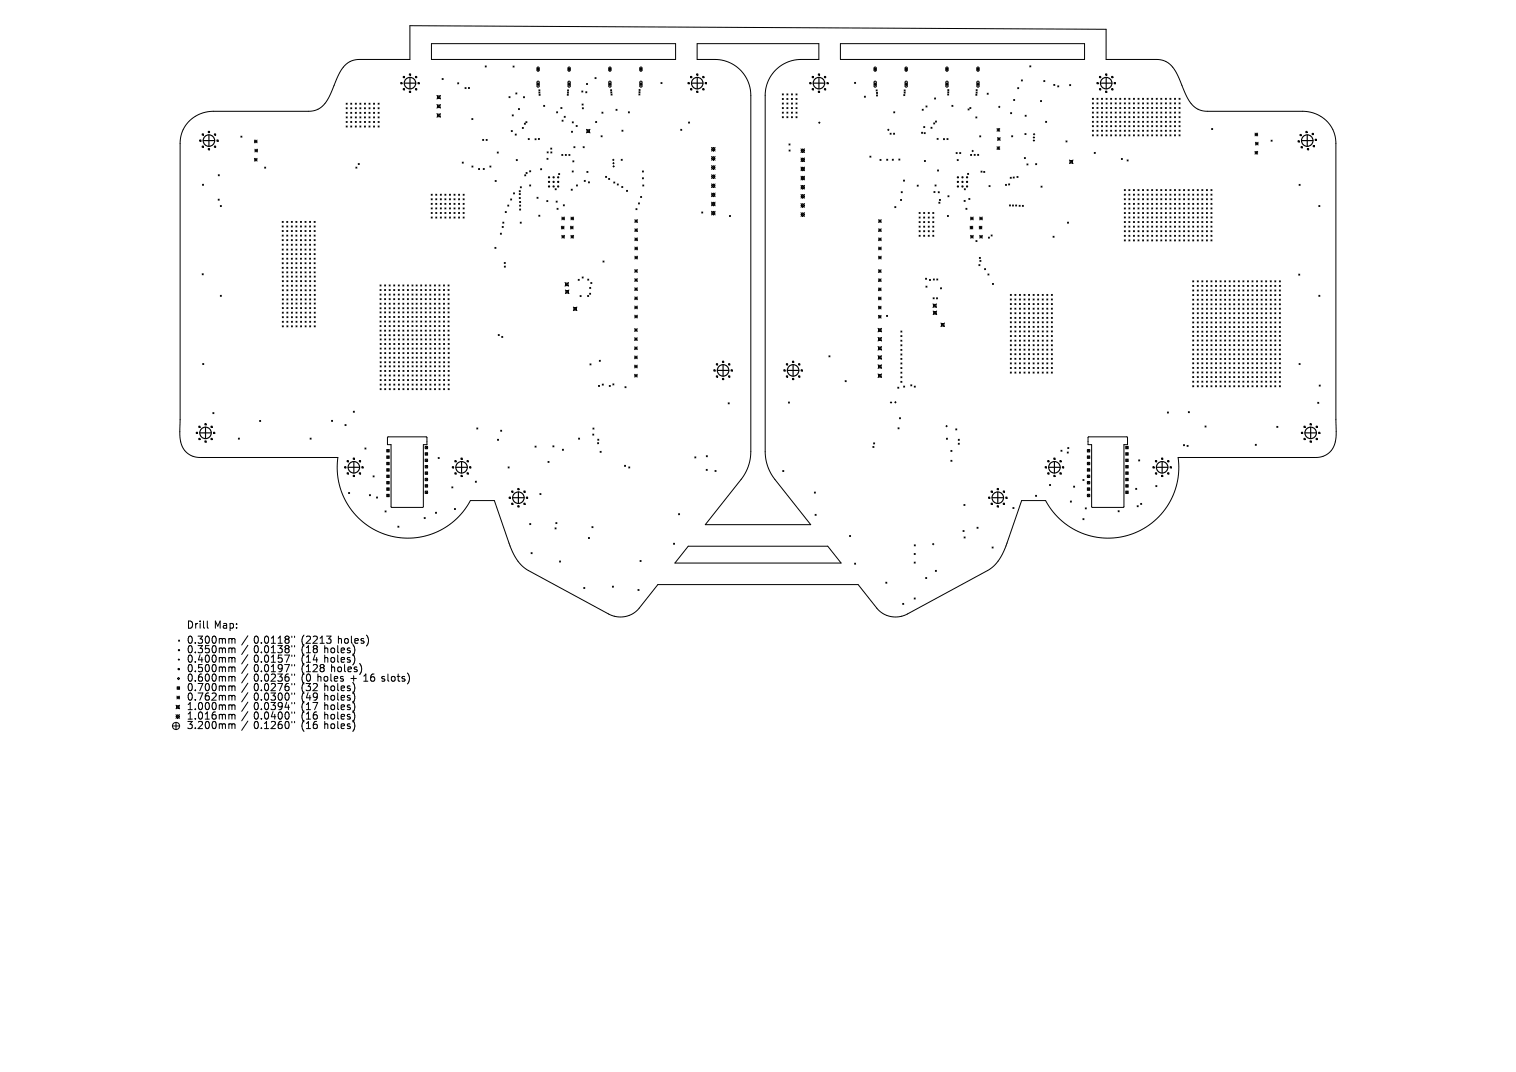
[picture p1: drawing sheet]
<svg xmlns="http://www.w3.org/2000/svg" width="297mm" height="210mm" viewBox="0 0 297 210" stroke-linecap="round" stroke-linejoin="round" font-family="sans-serif">
<defs><g id="words">
<g font-size="2">
<text x="36.6" y="123.3">Drill Map:</text>
<text x="36.6" y="126.2">0.300mm / 0.0118&quot; (2213 holes)</text>
<text x="36.6" y="128.1">0.350mm / 0.0138&quot; (18 holes)</text>
<text x="36.6" y="129.9">0.400mm / 0.0157&quot; (14 holes)</text>
<text x="36.6" y="131.8">0.500mm / 0.0197&quot; (128 holes)</text>
<text x="36.6" y="133.6">0.600mm / 0.0236&quot; (0 holes + 16 slots)</text>
<text x="36.6" y="135.5">0.700mm / 0.0276&quot; (32 holes)</text>
<text x="36.6" y="137.4">0.762mm / 0.0300&quot; (49 holes)</text>
<text x="36.6" y="139.2">1.000mm / 0.0394&quot; (17 holes)</text>
<text x="36.6" y="141.1">1.016mm / 0.0400&quot; (16 holes)</text>
<text x="36.6" y="142.9">3.200mm / 0.1260&quot; (16 holes)</text>
</g>
</g></defs>
<g fill="none" stroke="#000" stroke-width=".2">
<path d="M78.5 16.2h.3v.2h-.3zM79 15h.3v.2h-.3zM79 17.4h.3v.2h-.3zM80.2 14.5h.2v.2h-.2zM80.2 17.9h.2v.2h-.2zM81.4 15h.2v.2h-.2zM81.4 17.4h.2v.2h-.2zM81.9 16.2h.2v.2h-.2zM84.5 8.6h47.9v3h-47.9zM85.6 18.7l.7 .7M85.7 18.8h.5v.5h-.5zM86.3 18.7l-.7 .7"/>
<path d="M86.6 15.4l.2 .2M86.8 15.4l-.2 .2M89.7 16.2l.2 .2M89.9 16.2l-.2 .2M91.1 17.2l.2 .2M91.3 17.2l-.2 .2M91.8 17.1l.2 .2M92 17.1l-.2 .2M95.1 12.9l.2 .2M95.3 12.9l-.2 .2M99.7 18.9l.2 .2M99.9 18.9l-.2 .2"/>
<path d="M100.5 12.9l.2 .2M100.7 12.9l-.2 .2M101.1 18.2l.2 .2M101.3 18.2l-.2 .2M102.6 18.9l.2 .3M102.8 18.9l-.2 .3M105.2 13.5l.2-.2 .2 .2-.2 .3zM105.2 16.5l.2-.2 .2 .2-.2 .2zM105.3 13.2l.2-.1 .1 .2v.5l-.1 .2-.3-.2zM105.3 15.9h.2l.1 .2v.8l-.1 .2-.3-.2zM105.6 17.6l.2 .2M105.6 18l.2 .2"/>
<path d="M105.6 18.5l.2 .2M105.8 17.6l-.2 .2M105.8 18l-.2 .2M105.8 18.5l-.2 .2M111.1 18.5l.2 .2M111.2 18l.2 .2M111.2 17.6l.2 .2M111.3 13.5l.2-.2 .2 .2-.2 .3zM111.3 18.5l-.2 .2M111.3 13.2l.3-.1 .1 .2v.5l-.1 .2-.3-.2zM111.3 15.9h.3l.1 .2v.8l-.2 .2-.2-.2zM111.4 18l-.2 .2"/>
<path d="M111.4 17.6l-.2 .2M111.5 16.3l.2 .2-.2 .2-.2-.2zM114 17.8l.2 .2M114.2 17.8l-.2 .2M114.8 18l.2 .2M114.9 16.4l.2 .2M115 18l-.2 .2M115.1 16.4l-.2 .2M116.6 15.2l.2 .2M116.8 15.2l-.2 .2M119.3 13.5l.2-.2 .2 .2-.2 .3zM119.3 13.2l.2-.1 .2 .2v.5l-.2 .2-.2-.2z"/>
<path d="M119.3 15.9h.2l.2 .2v.8l-.2 .2-.2-.2zM119.5 16.3l.2 .2-.2 .2-.2-.2zM119.6 17.6l.2 .2M119.7 18l.2 .2M119.7 18.4l.2 .2M119.8 17.6l-.2 .2M119.9 18l-.2 .2M119.9 18.4l-.2 .2M125.2 18.4l.2 .2M125.2 18l.2 .2M125.2 17.5l.2 .2M125.4 18.4l-.2 .2"/>
<path d="M125.4 18l-.2 .2M125.4 17.5l-.2 .2M125.4 13.2l.2-.1 .2 .2v.5l-.2 .2-.2-.2zM125.4 15.9h.2l.2 .2v.8l-.2 .2-.2-.2zM125.6 13.3l.2 .2-.2 .3-.2-.3zM125.6 16.3l.2 .2-.2 .2-.2-.2zM129.5 16.2l.2 .2M129.7 16.2l-.2 .2M134.8 16.2h.2v.2h-.2zM135.3 15h.2v.2h-.2zM135.3 17.4h.2v.2h-.2zM136.5 14.5h.2v.2h-.2z"/>
<path d="M136.5 17.9h.2v.2h-.2zM136.6 8.6h23.8v3h-3.5a7 7 0 0 0-7 7.1v69.8a8.8 8.8 0 0 0 1.9 5.4l7 8.9h-20.6l7-8.9a8.8 8.8 0 0 0 1.9-5.4v-69.8a7 7 0 0 0-7-7.1h-3.5zM137.7 15h.2v.2h-.2zM137.7 17.4h.2v.2h-.2zM138.2 16.2h.2v.2h-.2zM153.3 18.4l.2 .2M153.3 19.3l.2 .2M153.5 18.4l-.2 .2M153.5 19.3l-.2 .2M154.2 19.3l.2 .2M154.2 18.4l.2 .2M154.4 19.3l-.2 .2"/>
<path d="M154.4 18.4l-.2 .2M155 18.4l.3 .2M155 19.3l.3 .2M155.3 18.4l-.3 .2M155.3 19.3l-.3 .2M155.9 19.3l.3 .2M155.9 18.4l.3 .2M156.2 18.4l-.3 .2M156.2 19.3l-.3 .2M158.6 16.2h.3v.2h-.3zM159.1 15h.3v.2h-.3zM159.1 17.4h.3v.2h-.3z"/>
<path d="M160.3 14.5h.3v.2h-.3zM160.3 17.9h.3v.2h-.3zM161.5 15h.3v.2h-.3zM161.5 17.4h.3v.2h-.3zM162 16.2h.3v.2h-.3zM164.6 8.6h47.9v3h-47.9zM167.4 16.1l.2 .2M167.6 16.1l-.2 .2M169.3 18.8l.3 .2M169.6 18.8l-.3 .2M171.2 13.5l.3-.2 .2 .2-.2 .3zM171.2 16.5l.3-.2 .2 .2-.2 .2z"/>
<path d="M171.3 13.2l.2-.1 .2 .2v.5l-.2 .2-.3-.2zM171.3 16l.2-.1 .2 .2v.8l-.2 .2-.3-.2zM171.6 17.6l.3 .2M171.7 18.1l.2 .2M171.7 18.6l.2 .2M171.9 17.6l-.3 .2M171.9 18.1l-.2 .2M171.9 18.6l-.2 .2M177.1 18.5l.2 .2M177.1 17.6l.2 .2M177.1 18l.2 .2M177.3 18.5l-.2 .2"/>
<path d="M177.3 13.5l.2-.2 .2 .2-.2 .3zM177.3 16.5l.2-.2 .2 .2-.2 .2zM177.3 17.6l-.2 .2M177.3 18l-.2 .2M177.4 13.2l.2-.1 .1 .2v.5l-.1 .2-.3-.2zM177.4 16l.2-.1 .1 .2v.8l-.1 .2-.3-.2zM183.1 19.2l.2 .2M183.3 19.2l-.2 .2M185.3 13.5l.2-.2 .2 .2-.2 .3zM185.3 16.5l.2-.2 .2 .2-.2 .2zM185.4 13.2l.2-.1 .1 .2v.5l-.1 .2-.3-.2zM185.4 16l.2-.1 .1 .2v.8l-.1 .2-.3-.2z"/>
<path d="M185.7 18.4l.2 .2M185.7 18l.2 .2M185.7 17.6l.2 .2M185.9 18.4l-.2 .2M185.9 18l-.2 .2M185.9 17.6l-.2 .2M191.2 18.5l.2 .2M191.2 18l.2 .2M191.2 17.6l.2 .2M191.4 18.5l-.2 .2M191.4 18l-.2 .2M191.4 17.6l-.2 .2"/>
<path d="M191.5 13.2l.2-.1 .1 .2v.5l-.1 .2-.3-.2zM191.5 16l.2-.1 .1 .2v.8l-.2 .2-.2-.2zM191.6 13.3l.2 .2-.2 .3-.2-.3zM191.6 16.3l.2 .2-.2 .2-.2-.2zM193.4 18.3l.2 .2M193.6 18.3l-.2 .2M198.6 19.5l.2 .2M198.8 19.5l-.2 .2M199.4 17.2l.2 .2M199.6 17.2l-.2 .2M200.1 15.7l.2 .2M200.3 15.7l-.2 .2"/>
<path d="M201.7 12.9l.3 .2M202 12.9l-.3 .2M203.8 19.7l.3 .2M204.1 19.7l-.3 .2M204.5 15.8l.2 .2M204.7 15.8l-.2 .2M206.4 16.5l.3 .2M206.7 16.5l-.3 .2M207.2 16.8l.2 .2M207.4 16.8l-.2 .2M209.6 16.6l.2 .2M209.8 16.6l-.2 .2"/>
<path d="M214 19.3l.2 .2M214.2 19.3l-.2 .2M214.9 19.3l.2 .2M214.9 16.2h.3v.2h-.3zM215.1 19.3l-.2 .2M215.4 15h.2v.2h-.2zM215.4 17.4h.2v.2h-.2zM215.8 19.3l.2 .2M216 19.3l-.2 .2M216.6 14.5h.2v.2h-.2zM216.6 17.9h.2v.2h-.2zM216.7 19.3l.2 .2"/>
<path d="M216.9 19.3l-.2 .2M217.6 19.3l.2 .2M217.8 15h.2v.2h-.2zM217.8 17.4h.2v.2h-.2zM217.8 19.3l-.2 .2M218.3 16.2h.2v.2h-.2zM218.5 19.3l.2 .2M218.7 19.3l-.2 .2M219.4 19.3l.2 .2M219.6 19.3l-.2 .2M220.3 19.3l.2 .2M220.5 19.3l-.2 .2"/>
<path d="M221.2 19.3l.2 .2M221.4 19.3l-.2 .2M222 19.3l.3 .2M222.3 19.3l-.3 .2M222.9 19.3l.3 .2M223.2 19.3l-.3 .2M223.8 19.3l.2 .2M224 19.3l-.2 .2M224.7 19.3l.2 .2M224.9 19.3l-.2 .2M225.6 19.3l.2 .2M225.8 19.3l-.2 .2"/>
<path d="M226.5 19.3l.2 .2M226.7 19.3l-.2 .2M227.4 19.3l.2 .2M227.6 19.3l-.2 .2M228.3 19.3l.2 .2M228.5 19.3l-.2 .2M229.2 19.3l.2 .2M229.4 19.3l-.2 .2M230.1 19.3l.2 .2M230.3 19.3l-.2 .2M231 19.3l.2 .2M231.2 19.3l-.2 .2"/>
<path d="M37.1 23.7l.9-.7 .9-.6 1.2-.4 1.1-.2h19.4l1.5-.3 1-.6 .8-1 .8-1.4 2-4.5 .9-1.2 .9-.7 1.7-.4 10.1-.1v-6.6l136.4 .7v5.9l10.1 .1 1.7 .4 .9 .7 .9 1.2 2 4.5 .7 1.3 .8 1 .9 .6 1.7 .4h18.7l1.5 .2 1.9 .6 1.5 1.2 1.1 1.6 .5 1.7 .2 57.9-.2 1.4-.4 1.2-.5 .8-.7 .6-.8 .4-1 .2h-27.4l.1 .7a13.9 13.9 0 0 1-9.8 14.5 13.9 13.9 0 0 1-16.3-6.7h-4.6l-3.5 9.8-1.2 2-1.3 1.4-16.5 9-1.1 .4-1.2 .2-1.7-.3-1.3-.8-4.3-5.3h-39.2l-3.7 4.7-.9 .8-.9 .5-1 .3-1 .1-1.1-.2-1.1-.4-15.6-8.5-1.3-1-1.1-1.3-1-1.9-3.3-9.5h-4.7l-.4 .5a13.9 13.9 0 0 1-16.5 6 13.9 13.9 0 0 1-9.1-15h-27.3l-1-.2-.9-.4-.7-.7-.6-.9-.4-1.1-.1-1.4 .1-57 .1-1.2 .4-1.1 .6-1zM39.1 27.4h.3v.3h-.3zM39.6 26.2h.3v.3h-.3zM39.6 28.6h.3v.3h-.3zM39.7 36.1l.2 .2M39.9 36.1l-.2 .2M40.8 25.7h.3v.3h-.3zM40.8 29.1h.3v.3h-.3zM42 26.2h.2v.3h-.2zM42 28.6h.2v.3h-.2zM42.5 27.4h.2v.3h-.2zM42.7 39l.2 .2"/>
<path d="M42.8 34.2l.2 .2M42.9 39l-.2 .2M43 34.2l-.2 .2M47.2 26.7l.2 .2M47.4 26.7l-.2 .2M49.8 27.4l.6 .6M49.8 27.7h.6M49.8 31l.6 .6M49.8 31.3h.6M49.9 29.2l.6 .6M49.9 29.5h.6M50.1 27.4v.6"/>
<path d="M50.1 31v.6M50.2 29.2v.6M50.4 27.4l-.6 .6M50.4 31l-.6 .6M50.5 29.2l-.6 .6M51.8 32.7l.3 .2M52.1 32.7l-.3 .2M67.8 20.2l.2 .2M67.8 21.1l.2 .2M67.8 22l.2 .2M67.8 22.9l.2 .2M67.8 23.8l.2 .2"/>
<path d="M67.8 24.7l.2 .2M68 20.2l-.2 .2M68 21.1l-.2 .2M68 22l-.2 .2M68 22.9l-.2 .2M68 23.8l-.2 .2M68 24.7l-.2 .2M68.7 21.1l.2 .2M68.7 22.9l.2 .2M68.7 23.8l.2 .2M68.7 20.2l.2 .2M68.7 22l.2 .2"/>
<path d="M68.7 24.7l.2 .2M68.9 20.2l-.2 .2M68.9 21.1l-.2 .2M68.9 22l-.2 .2M68.9 22.9l-.2 .2M68.9 23.8l-.2 .2M68.9 24.7l-.2 .2M69.6 22l.2 .2M69.6 21.1l.2 .2M69.6 20.2l.2 .2M69.6 22.9l.2 .2M69.6 23.8l.2 .2"/>
<path d="M69.6 24.7l.2 .2M69.7 32.7l.2 .2M69.8 20.2l-.2 .2M69.8 21.1l-.2 .2M69.8 22l-.2 .2M69.8 22.9l-.2 .2M69.8 23.8l-.2 .2M69.8 24.7l-.2 .2M69.9 32.7l-.2 .2M70.2 32l.2 .2M70.4 32l-.2 .2M70.5 22.9l.2 .2"/>
<path d="M70.5 22l.2 .2M70.5 21.1l.2 .2M70.5 23.8l.2 .2M70.5 24.7l.2 .2M70.5 20.2l.2 .2M70.7 20.2l-.2 .2M70.7 21.1l-.2 .2M70.7 22l-.2 .2M70.7 22.9l-.2 .2M70.7 23.8l-.2 .2M70.7 24.7l-.2 .2M71.4 23.8l.2 .2"/>
<path d="M71.4 22.9l.2 .2M71.4 22l.2 .2M71.4 24.7l.2 .2M71.4 21.1l.2 .2M71.4 20.2l.2 .2M71.6 20.2l-.2 .2M71.6 21.1l-.2 .2M71.6 22l-.2 .2M71.6 22.9l-.2 .2M71.6 23.8l-.2 .2M71.6 24.7l-.2 .2M72.3 24.7l.2 .2"/>
<path d="M72.3 23.8l.2 .2M72.3 22.9l.2 .2M72.3 22l.2 .2M72.3 21.1l.2 .2M72.3 20.2l.2 .2M72.5 20.2l-.2 .2M72.5 21.1l-.2 .2M72.5 22l-.2 .2M72.5 22.9l-.2 .2M72.5 23.8l-.2 .2M72.5 24.7l-.2 .2M73.2 24.7l.2 .2"/>
<path d="M73.2 23.8l.2 .2M73.2 22.9l.2 .2M73.2 22l.2 .2M73.2 21.1l.2 .2M73.2 20.2l.2 .2M73.4 20.2l-.2 .2M73.4 21.1l-.2 .2M73.4 22l-.2 .2M73.4 22.9l-.2 .2M73.4 23.8l-.2 .2M73.4 24.7l-.2 .2M74.1 24.7l.2 .2"/>
<path d="M74.1 23.8l.2 .2M74.1 22.9l.2 .2M74.1 22l.2 .2M74.1 21.1l.2 .2M74.1 20.2l.2 .2M74.3 20.2l-.2 .2M74.3 21.1l-.2 .2M74.3 22l-.2 .2M74.3 22.9l-.2 .2M74.3 23.8l-.2 .2M74.3 24.7l-.2 .2M84.5 38l.2 .3"/>
<path d="M84.5 38.9l.2 .2M84.5 39.8l.2 .2M84.7 38l-.2 .3M84.7 38.9l-.2 .2M84.7 39.8l-.2 .2M85.4 38.9l.2 .2M85.4 39.8l.2 .2M85.4 38l.2 .3M85.6 38l-.2 .3M85.6 38.9l-.2 .2M85.6 39.8l-.2 .2M85.6 22.3l.7 .7"/>
<path d="M85.6 20.5l.7 .7M85.7 20.6h.5v.5h-.5zM85.7 22.4h.5v.5h-.5zM86.3 39.8l.2 .2M86.3 38.9l.2 .2M86.3 38l.2 .3M86.3 20.5l-.7 .7M86.3 22.3l-.7 .7M86.5 38l-.2 .3M86.5 38.9l-.2 .2M86.5 39.8l-.2 .2M87.2 39.8l.2 .2"/>
<path d="M87.2 38.9l.2 .2M87.2 38l.2 .3M87.4 38l-.2 .3M87.4 38.9l-.2 .2M87.4 39.8l-.2 .2M88 38.9l.3 .2M88 38l.3 .3M88 39.8l.3 .2M88.3 38l-.3 .3M88.3 38.9l-.3 .2M88.3 39.8l-.3 .2M88.9 38.9l.2 .2"/>
<path d="M88.9 38l.2 .3M88.9 39.8l.2 .2M89.1 38l-.2 .3M89.1 38.9l-.2 .2M89.1 39.8l-.2 .2M89.8 38l.2 .3M89.8 38.9l.2 .2M89.8 39.8l.2 .2M90 38l-.2 .3M90 38.9l-.2 .2M90 39.8l-.2 .2M90.6 31.8l.2 .2"/>
<path d="M90.7 39.8l.2 .2M90.7 38l.2 .3M90.7 38.9l.2 .2M90.8 31.8l-.2 .2M90.9 38l-.2 .3M90.9 38.9l-.2 .2M90.9 39.8l-.2 .2M92.4 23.2l.2 .2M92.5 32.5l.2 .2M92.6 23.2l-.2 .2M92.7 32.5l-.2 .2M93.8 33l.2 .2"/>
<path d="M94 33l-.2 .2M94.6 27.3l.2 .2M94.7 33l.2 .2M94.8 27.3l-.2 .2M94.9 33l-.2 .2M95.2 27.3l.2 .2M95.4 27.3l-.2 .2M96 32.5l.2 .2M96.2 32.5l-.2 .2M97 35.3l.2 .3M97.2 35.3l-.2 .3M97.4 29.8l.2 .2"/>
<path d="M97.6 29.8l-.2 .2M100 39l.2 .2M100.2 25.6l.2 .2M100.2 39l-.2 .2M100.3 22.5l.3 .2M100.4 25.6l-.2 .2M100.6 22.5l-.3 .2M100.6 37.8l.2 .2M100.8 37.8l-.2 .2M100.9 26.3l.2 .2M101.1 31.3l.3 .2M101.1 26.3l-.2 .2"/>
<path d="M101.4 31.3l-.3 .2M101.6 21.3l.2 .2M101.7 37.4l.2 .2M101.7 37.9l.2 .2M101.7 38.7l.2 .2M101.8 21.3l-.2 .2M101.8 39.5l.2 .2M101.9 38.7l-.2 .2M101.9 37.9l-.2 .2M101.9 37.4l-.2 .2M101.9 36.6l.2 .2M102 39.5l-.2 .2"/>
<path d="M102.1 36.6l-.2 .2M102.3 25l.2 .2M102.5 25l-.2 .2M102.7 24.1l.2 .2M102.8 34.2l.2 .3M102.9 24.1l-.2 .2M103 34.2l-.2 .3M103 23.8l.2 .2M103.1 33.8l.2 .2M103.2 23.8l-.2 .2M103.3 33.8l-.2 .2M103.5 27.1l.2 .2"/>
<path d="M103.7 27.1l-.2 .2M103.8 33.5l.2 .2M103.8 36.2l.2 .2M104 36.2l-.2 .2M104 33.5l-.2 .2M104.8 27.2l.2 .2M105 27.2l-.2 .2M105.2 38.6l.2 .3M105.4 38.6l-.2 .3M105.5 27.1l.2 .2M105.7 27.1l-.2 .2M105.9 33l.2 .3"/>
<path d="M106.1 33l-.2 .3M106.5 20.6l.2 .2M106.7 20.6l-.2 .2M107.1 39.3l.2 .2M107.2 31l.2 .2M107.2 29.7l.2 .3M107.3 39.3l-.2 .2M107.4 31l-.2 .2M107.4 29.7l-.2 .3M107.9 29l.2 .2M107.9 29.8l.2 .2M108.1 29l-.2 .2"/>
<path d="M108.1 29.8l-.2 .2M108.8 37l.2 .2M109 39.4l.2 .2M109 37l-.2 .2M109 21.9l.2 .2M109.2 39.4l-.2 .2M109.2 21.9l-.2 .2M109.4 34l.3 .2M109.7 34l-.3 .2M109.9 21.1l.2 .2M110.1 30.3l.2 .2M110.1 21.1l-.2 .2"/>
<path d="M110.1 23.5l.2 .2M110.3 30.3l-.2 .2M110.3 23.5l-.2 .2M110.5 22.8l.2 .2M110.7 22.8l-.2 .2M110.7 30.3l.3 .2M111 30.3l-.3 .2M111.4 30.3l.3 .2M111.7 30.3l-.3 .2M111.9 37.1l.2 .2M112 25.7l.2 .2M112.1 33.5l.2 .2"/>
<path d="M112.1 23.9l.2 .2M112.1 37.1l-.2 .2M112.2 25.7l-.2 .2M112.2 31.5l.2 .2M112.3 33.5l-.2 .2M112.3 23.9l-.2 .2M112.4 31.5l-.2 .2M112.4 28.7l.2 .2M112.6 28.7l-.2 .2M112.9 24.6l.2 .2M112.9 36.2l.2 .2M113.1 24.6l-.2 .2"/>
<path d="M113.1 36.2l-.2 .2M114 20.4l.2 .2M114.1 21.1l.2 .2M114.2 20.4l-.2 .2M114.2 28.7l.3 .2M114.3 21.1l-.2 .2M114.5 28.7l-.3 .2M114.5 35.3l.2 .2M114.7 35.3l-.2 .2M114.9 25.3l.7 .7M115 33.6l.2 .2M115 25.4h.5v.5h-.5z"/>
<path d="M115.2 33.6l-.2 .2M115.3 35.6l.2 .2M115.5 35.6l-.2 .2M115.6 25.3l-.7 .7M116.7 23.8l.2 .2M116.9 23.8l-.2 .2M117.8 26.6l.2 .2M117.9 22l.2 .2M118 26.6l-.2 .2M118.1 22l-.2 .2M118.6 34.5l.2 .3M118.8 34.5l-.2 .3"/>
<path d="M119.2 35l.2 .2M119.4 35l-.2 .2M120 31.3h.3M120 32h.3M120.1 32.6h.3M120.1 31.2v.3M120.2 31.8v.3M120.2 32.5v.2M120.2 35.7l.3 .2M120.5 35.7l-.3 .2M120.7 21.4l.2 .2M120.9 21.4l-.2 .2"/>
<path d="M120.9 36l.2 .2M121.1 36l-.2 .2M121.7 31.2l.2 .2M121.8 36.5l.2 .2M121.8 25.5l.3 .2M121.9 31.2l-.2 .2M122 36.5l-.2 .2M122.1 25.5l-.3 .2M122.7 37.3l.2 .2M122.9 37.3l-.2 .2M123.1 21.9l.2 .2M123.3 21.9l-.2 .2"/>
<path d="M125.1 39.7l.2 .3M125.3 39.7l-.2 .3M125.5 38.5l.2 .2M125.7 38.5l-.2 .2M125.9 33.5l.2 .2M125.9 34.8l.2 .2M125.9 36.2l.2 .2M126.1 33.5l-.2 .2M126.1 34.8l-.2 .2M126.1 36.2l-.2 .2M133.4 25.3l.2 .2M133.6 25.3l-.2 .2"/>
<path d="M134.9 23.9l.2 .2M135.1 23.9l-.2 .2M139.4 29.2l.3-.3 .4 .3-.4 .4zM139.4 36.4l.3-.4 .4 .4-.4 .3zM139.4 38.2l.3-.4 .4 .4-.4 .3zM139.4 40l.3-.4 .4 .4-.4 .3zM139.4 36l.7 .7M139.4 28.9l.7 .7M139.4 30.7l.7 .7M139.4 32.5l.7 .7M139.4 34.2l.7 .8M139.4 37.8l.7 .7"/>
<path d="M139.4 39.6l.7 .7M139.7 30.7l.4 .3-.4 .4-.3-.4zM139.7 32.5l.4 .3-.4 .4-.3-.4zM139.7 34.2l.4 .4-.4 .4-.3-.4zM140.1 28.9l-.7 .7M140.1 30.7l-.7 .7M140.1 32.5l-.7 .7M140.1 34.2l-.7 .8M140.1 36l-.7 .7M140.1 37.8l-.7 .7M140.1 39.6l-.7 .7M153.3 20.2l.2 .2"/>
<path d="M153.3 21.1l.2 .2M153.3 22l.2 .2M153.3 22.9l.2 .2M153.5 20.2l-.2 .2M153.5 21.1l-.2 .2M153.5 22l-.2 .2M153.5 22.9l-.2 .2M154.2 20.2l.2 .2M154.2 21.1l.2 .2M154.2 22l.2 .2M154.2 22.9l.2 .2M154.4 20.2l-.2 .2"/>
<path d="M154.4 21.1l-.2 .2M154.4 22l-.2 .2M154.4 22.9l-.2 .2M154.6 28.2l.2 .2M154.6 29.4l.2 .2M154.8 28.2l-.2 .2M154.8 29.4l-.2 .2M155 20.2l.3 .2M155 21.1l.3 .2M155 22l.3 .2M155 22.9l.3 .2M155.3 20.2l-.3 .2"/>
<path d="M155.3 21.1l-.3 .2M155.3 22l-.3 .2M155.3 22.9l-.3 .2M155.9 21.1l.3 .2M155.9 22l.3 .2M155.9 22.9l.3 .2M155.9 20.2l.3 .2M156.2 20.2l-.3 .2M156.2 21.1l-.3 .2M156.2 22l-.3 .2M156.2 22.9l-.3 .2M156.9 33.1l.4-.4 .3 .4-.3 .4z"/>
<path d="M156.9 29.2l.7 .7M156.9 32.7l.7 .8M156.9 31l.7 .7M156.9 34.5l.7 .7M156.9 36.3l.7 .7M156.9 38.1l.7 .7M156.9 39.9l.7 .7M157.3 29.2l.3 .3-.3 .4-.4-.4zM157.3 31l.3 .3-.3 .4-.4-.4zM157.3 34.5l.3 .4-.3 .3-.4-.3zM157.3 36.3l.3 .4-.3 .3-.4-.3zM157.3 38.1l.3 .4-.3 .3-.4-.3z"/>
<path d="M157.3 39.9l.3 .3-.3 .4-.4-.4zM157.6 29.2l-.7 .7M157.6 31l-.7 .7M157.6 32.7l-.7 .8M157.6 34.5l-.7 .7M157.6 36.3l-.7 .7M157.6 38.1l-.7 .7M157.6 39.9l-.7 .7M160.4 24h.3M160.5 23.9v.3M170.4 30.6l.2 .2M170.6 30.6l-.2 .2"/>
<path d="M172.4 31.2l.2 .2M172.6 31.2l-.2 .2M173.7 31.2l.2 .2M173.9 25.4h.3M173.9 31.2l-.2 .2M174 25.3v.3M174.4 26.1l.2 .2M174.6 26.1l-.2 .2M174.8 31.2l.2 .2M175 31.2l-.2 .2M175.1 26.1l.2 .2M175.1 21.9l.2 .2"/>
<path d="M175.3 26.1l-.2 .2M175.3 21.9l-.2 .2M176.1 31.2l.2 .2M176.3 31.2l-.2 .2M176.4 39.1l.2 .2M176.6 37.5l.2 .3M176.6 39.1l-.2 .2M176.8 37.5l-.2 .3M177 35.3l.2 .2M177.2 35.3l-.2 .2M179.7 36.3l.2 .2M179.9 36.3l-.2 .2"/>
<path d="M180.5 25.9l.3 .2M180.7 21.4l.2 .2M180.8 25.9l-.3 .2M180.9 21.4l-.2 .2M181 24.8l.2 .2M181.1 26l.2 .2M181.1 31.4l.2 .2M181.2 24.8l-.2 .2M181.3 26l-.2 .2M181.3 31.4l-.2 .2M181.4 20.8l.2 .2M181.6 20.8l-.2 .2"/>
<path d="M182.4 24.9l.2 .2M182.6 24.9l-.2 .2M182.9 24.1l.2 .2M183 37.5l.2 .2M183.1 24.1l-.2 .2M183.2 37.5l-.2 .2M183.2 36.2l.2 .2M183.3 23.7l.2 .2M183.4 36.2l-.2 .2M183.5 23.7l-.2 .2M183.6 27.1l.2 .2M183.7 33.3l.2 .2"/>
<path d="M183.8 27.1l-.2 .2M183.8 37.6l.2 .2M183.9 33.3l-.2 .2M183.9 39.6l.2 .2M184 37.6l-.2 .2M184 39.1l.2 .2M184.1 39.6l-.2 .2M184.2 39.1l-.2 .2M184.8 27.2l.2 .2M185 27.2l-.2 .2M185.5 27.1l.2 .2M185.7 38.3l.2 .3"/>
<path d="M185.7 27.1l-.2 .2M185.9 38.3l-.2 .3M186.5 20.6l.2 .2M186.7 20.6l-.2 .2M187.3 29.9l.2 .2M187.5 29.9l-.2 .2M187.5 31.3l.2 .2M187.7 31.3l-.2 .2M188 29.9l.2 .2M188.2 29.9l-.2 .2M188.9 39.3l.2 .2M188.9 37l.2 .2"/>
<path d="M189.1 39.3l-.2 .2M189.1 37l-.2 .2M189.6 34l.2 .2M189.6 21.3l.3 .3M189.8 34l-.2 .2M189.8 38.9l.2 .2M189.9 21.3l-.3 .3M190 21.1l.2 .2M190 38.9l-.2 .2M190.1 30.3l.3 .2M190.2 21.1l-.2 .2M190.4 30.3l-.3 .2"/>
<path d="M190.4 29.6h.3M190.6 29.4v.3M190.8 30.2l.3 .2M191.1 30.2l-.3 .2M191.2 22.9l.2 .2M191.4 22.9l-.2 .2M191.5 30.2l.2 .2M191.7 30.2l-.2 .2M191.9 26.6l.2 .2M192.1 26.6l-.2 .2M192.2 33.5l.2 .2M192.4 33.5l-.2 .2"/>
<path d="M192.7 33.6l.2 .2M192.9 33.6l-.2 .2M193.8 36.4l.2 .2M194 36.4l-.2 .2M195.3 25.2l.6 .5M195.3 25.4h.6M195.3 28.8l.6 .5M195.3 29h.6M195.4 27l.6 .5M195.4 27.2h.6M195.6 25.2v.5M195.6 28.8v.5"/>
<path d="M195.6 20.9h.3M195.7 27v.5M195.8 20.8v.3M195.9 28.8l-.6 .5M195.9 25.2l-.6 .5M196 27l-.6 .5M197 36.1l.2 .2M197.2 36.1l-.2 .2M197.6 36l.2 .2M197.8 36l-.2 .2M197.9 34.7l.2 .2M198 22.1l.2 .2"/>
<path d="M198.1 34.7l-.2 .2M198.2 26.6l.2 .2M198.2 22.1l-.2 .2M198.4 26.6l-.2 .2M198.5 34.7l.2 .2M198.7 34.7l-.2 .2M199.2 34.6l.2 .2M199.4 34.6l-.2 .2M200.7 30.9l.2 .2M200.8 26.2l.2 .2M200.8 22.6l.2 .2M200.9 30.9l-.2 .2"/>
<path d="M201 26.2l-.2 .2M201 22.6l-.2 .2M201.2 32.1l.2 .2M201.4 32.1l-.2 .2M202.4 26.9h.3M202.4 27.5h.3M202.4 26.3h.3M202.6 26.8v.3M202.6 27.4v.3M202.6 26.2v.2M202.9 32.1l.2 .2M203.1 32.1l-.2 .2"/>
<path d="M203.9 36.5l.3 .2M204.2 36.5l-.3 .2M204.8 23.8l.3 .2M205.1 23.8l-.3 .2M208.8 27.6l.2 .2M209 27.6l-.2 .2M209.5 31.3l.7 .7M209.6 31.4h.5v.5h-.5zM210.2 31.3l-.7 .7M214 20.2l.2 .2M214 21.1l.2 .2M214 22l.2 .2"/>
<path d="M214 22.9l.2 .2M214 23.8l.2 .2M214 24.6l.2 .2M214 25.5l.2 .2M214 26.4l.2 .2M214.2 26.4l-.2 .2M214.2 20.2l-.2 .2M214.2 21.1l-.2 .2M214.2 22l-.2 .2M214.2 22.9l-.2 .2M214.2 23.8l-.2 .2M214.2 24.6l-.2 .2"/>
<path d="M214.2 25.5l-.2 .2M214.4 29.9l.2 .2M214.6 29.9l-.2 .2M214.9 20.2l.2 .2M214.9 21.1l.2 .2M214.9 22l.2 .2M214.9 22.9l.2 .2M214.9 23.8l.2 .2M214.9 24.6l.2 .2M214.9 25.5l.2 .2M214.9 26.4l.2 .2M215.1 25.5l-.2 .2"/>
<path d="M215.1 20.2l-.2 .2M215.1 21.1l-.2 .2M215.1 22l-.2 .2M215.1 22.9l-.2 .2M215.1 23.8l-.2 .2M215.1 24.6l-.2 .2M215.1 26.4l-.2 .2M215.8 21.1l.2 .2M215.8 22l.2 .2M215.8 22.9l.2 .2M215.8 26.4l.2 .2M215.8 24.6l.2 .2"/>
<path d="M215.8 25.5l.2 .2M215.8 20.2l.2 .2M215.8 23.8l.2 .2M216 26.4l-.2 .2M216 24.6l-.2 .2M216 20.2l-.2 .2M216 21.1l-.2 .2M216 22l-.2 .2M216 22.9l-.2 .2M216 23.8l-.2 .2M216 25.5l-.2 .2M216.7 22l.2 .2"/>
<path d="M216.7 22.9l.2 .2M216.7 23.8l.2 .2M216.7 24.6l.2 .2M216.7 25.5l.2 .2M216.7 26.4l.2 .2M216.7 21.1l.2 .2M216.7 20.2l.2 .2M216.9 23.8l-.2 .2M216.9 25.5l-.2 .2M216.9 26.4l-.2 .2M216.9 20.2l-.2 .2M216.9 21.1l-.2 .2"/>
<path d="M216.9 22l-.2 .2M216.9 22.9l-.2 .2M216.9 24.6l-.2 .2M217.6 24.6l.2 .2M217.6 25.5l.2 .2M217.6 26.4l.2 .2M217.6 22l.2 .2M217.6 20.2l.2 .2M217.6 21.1l.2 .2M217.6 22.9l.2 .2M217.6 23.8l.2 .2M217.8 22.9l-.2 .2"/>
<path d="M217.8 23.8l-.2 .2M217.8 24.6l-.2 .2M217.8 25.5l-.2 .2M217.8 26.4l-.2 .2M217.8 20.2l-.2 .2M217.8 21.1l-.2 .2M217.8 22l-.2 .2M218.5 24.6l.2 .2M218.5 25.5l.2 .2M218.5 26.4l.2 .2M218.5 20.2l.2 .2M218.5 23.8l.2 .2"/>
<path d="M218.5 21.1l.2 .2M218.5 22l.2 .2M218.5 22.9l.2 .2M218.7 22l-.2 .2M218.7 22.9l-.2 .2M218.7 24.6l-.2 .2M218.7 25.5l-.2 .2M218.7 26.4l-.2 .2M218.7 23.8l-.2 .2M218.7 20.2l-.2 .2M218.7 21.1l-.2 .2M219.4 24.6l.2 .2"/>
<path d="M219.4 25.5l.2 .2M219.4 26.4l.2 .2M219.4 21.1l.2 .2M219.4 20.2l.2 .2M219.4 22l.2 .2M219.4 22.9l.2 .2M219.4 23.8l.2 .2M219.6 21.1l-.2 .2M219.6 22l-.2 .2M219.6 24.6l-.2 .2M219.6 25.5l-.2 .2M219.6 26.4l-.2 .2"/>
<path d="M219.6 22.9l-.2 .2M219.6 20.2l-.2 .2M219.6 23.8l-.2 .2M219.7 31l.2 .3M219.9 31l-.2 .3M220.3 38l.2 .2M220.3 25.5l.2 .2M220.3 26.4l.2 .2M220.3 24.6l.2 .2M220.3 22l.2 .2M220.3 21.1l.2 .2M220.3 22.9l.2 .2"/>
<path d="M220.3 23.8l.2 .2M220.3 20.2l.2 .2M220.3 37.1l.2 .2M220.3 38.9l.2 .2M220.3 39.8l.2 .2M220.5 22l-.2 .2M220.5 22.9l-.2 .2M220.5 23.8l-.2 .2M220.5 24.6l-.2 .2M220.5 25.5l-.2 .2M220.5 26.4l-.2 .2M220.5 20.2l-.2 .2"/>
<path d="M220.5 21.1l-.2 .2M220.5 37.1l-.2 .2M220.5 38l-.2 .2M220.5 38.9l-.2 .2M220.5 39.8l-.2 .2M220.8 31.3l.2 .2M221 31.3l-.2 .2M221.2 38.9l.2 .2M221.2 26.4l.2 .2M221.2 25.5l.2 .2M221.2 22.9l.2 .2M221.2 22l.2 .2"/>
<path d="M221.2 23.8l.2 .2M221.2 24.6l.2 .2M221.2 21.1l.2 .2M221.2 20.2l.2 .2M221.2 38l.2 .2M221.2 39.8l.2 .2M221.2 37.1l.2 .2M221.4 21.1l-.2 .2M221.4 22l-.2 .2M221.4 22.9l-.2 .2M221.4 23.8l-.2 .2M221.4 24.6l-.2 .2"/>
<path d="M221.4 25.5l-.2 .2M221.4 26.4l-.2 .2M221.4 38l-.2 .2M221.4 38.9l-.2 .2M221.4 39.8l-.2 .2M221.4 20.2l-.2 .2M221.4 37.1l-.2 .2M222 23.8l.3 .2M222 22.9l.3 .2M222 24.6l.3 .2M222 25.5l.3 .2M222 26.4l.3 .2"/>
<path d="M222 22l.3 .2M222 21.1l.3 .2M222 20.2l.3 .2M222 38l.3 .2M222 37.1l.3 .2M222 38.9l.3 .2M222 39.8l.3 .2M222.3 20.2l-.3 .2M222.3 21.1l-.3 .2M222.3 22l-.3 .2M222.3 22.9l-.3 .2M222.3 23.8l-.3 .2"/>
<path d="M222.3 24.6l-.3 .2M222.3 25.5l-.3 .2M222.3 26.4l-.3 .2M222.3 37.1l-.3 .2M222.3 38l-.3 .2M222.3 38.9l-.3 .2M222.3 39.8l-.3 .2M222.9 24.6l.3 .2M222.9 23.8l.3 .2M222.9 25.5l.3 .2M222.9 26.4l.3 .2M222.9 22.9l.3 .2"/>
<path d="M222.9 22l.3 .2M222.9 21.1l.3 .2M222.9 38.9l.3 .2M222.9 20.2l.3 .2M222.9 38l.3 .2M222.9 39.8l.3 .2M222.9 37.1l.3 .2M223.2 20.2l-.3 .2M223.2 21.1l-.3 .2M223.2 22l-.3 .2M223.2 22.9l-.3 .2M223.2 23.8l-.3 .2"/>
<path d="M223.2 24.6l-.3 .2M223.2 25.5l-.3 .2M223.2 26.4l-.3 .2M223.2 37.1l-.3 .2M223.2 38l-.3 .2M223.2 38.9l-.3 .2M223.2 39.8l-.3 .2M223.8 25.5l.2 .2M223.8 24.6l.2 .2M223.8 26.4l.2 .2M223.8 23.8l.2 .2M223.8 22.9l.2 .2"/>
<path d="M223.8 22l.2 .2M223.8 39.8l.2 .2M223.8 21.1l.2 .2M223.8 38.9l.2 .2M223.8 20.2l.2 .2M223.8 38l.2 .2M223.8 37.1l.2 .2M224 20.2l-.2 .2M224 21.1l-.2 .2M224 22l-.2 .2M224 22.9l-.2 .2M224 23.8l-.2 .2"/>
<path d="M224 24.6l-.2 .2M224 37.1l-.2 .2M224 38l-.2 .2M224 38.9l-.2 .2M224 39.8l-.2 .2M224 25.5l-.2 .2M224 26.4l-.2 .2M224.7 26.4l.2 .2M224.7 22.9l.2 .2M224.7 22l.2 .2M224.7 21.1l.2 .2M224.7 20.2l.2 .2"/>
<path d="M224.7 38l.2 .2M224.7 23.8l.2 .2M224.7 24.6l.2 .2M224.7 25.5l.2 .2M224.7 37.1l.2 .2M224.7 38.9l.2 .2M224.7 39.8l.2 .2M224.9 20.2l-.2 .2M224.9 21.1l-.2 .2M224.9 22l-.2 .2M224.9 22.9l-.2 .2M224.9 23.8l-.2 .2"/>
<path d="M224.9 37.1l-.2 .2M224.9 38l-.2 .2M224.9 38.9l-.2 .2M224.9 39.8l-.2 .2M224.9 24.6l-.2 .2M224.9 25.5l-.2 .2M224.9 26.4l-.2 .2M225.6 37.1l.2 .2M225.6 26.4l.2 .2M225.6 24.6l.2 .2M225.6 25.5l.2 .2M225.6 38l.2 .2"/>
<path d="M225.6 39.8l.2 .2M225.6 20.2l.2 .2M225.6 21.1l.2 .2M225.6 22l.2 .2M225.6 22.9l.2 .2M225.6 23.8l.2 .2M225.6 38.9l.2 .2M225.8 20.2l-.2 .2M225.8 21.1l-.2 .2M225.8 22l-.2 .2M225.8 22.9l-.2 .2M225.8 23.8l-.2 .2"/>
<path d="M225.8 37.1l-.2 .2M225.8 38l-.2 .2M225.8 38.9l-.2 .2M225.8 39.8l-.2 .2M225.8 24.6l-.2 .2M225.8 25.5l-.2 .2M225.8 26.4l-.2 .2M226.5 37.1l.2 .2M226.5 38l.2 .2M226.5 26.4l.2 .2M226.5 25.5l.2 .2M226.5 24.6l.2 .2"/>
<path d="M226.5 39.8l.2 .2M226.5 38.9l.2 .2M226.5 21.1l.2 .2M226.5 22l.2 .2M226.5 22.9l.2 .2M226.5 23.8l.2 .2M226.5 20.2l.2 .2M226.7 20.2l-.2 .2M226.7 21.1l-.2 .2M226.7 22l-.2 .2M226.7 22.9l-.2 .2M226.7 23.8l-.2 .2"/>
<path d="M226.7 37.1l-.2 .2M226.7 38l-.2 .2M226.7 38.9l-.2 .2M226.7 39.8l-.2 .2M226.7 24.6l-.2 .2M226.7 25.5l-.2 .2M226.7 26.4l-.2 .2M227.4 37.1l.2 .2M227.4 38l.2 .2M227.4 38.9l.2 .2M227.4 26.4l.2 .2M227.4 25.5l.2 .2"/>
<path d="M227.4 24.6l.2 .2M227.4 39.8l.2 .2M227.4 22l.2 .2M227.4 22.9l.2 .2M227.4 23.8l.2 .2M227.4 20.2l.2 .2M227.4 21.1l.2 .2M227.6 20.2l-.2 .2M227.6 21.1l-.2 .2M227.6 22l-.2 .2M227.6 22.9l-.2 .2M227.6 23.8l-.2 .2"/>
<path d="M227.6 26.4l-.2 .2M227.6 37.1l-.2 .2M227.6 38l-.2 .2M227.6 38.9l-.2 .2M227.6 39.8l-.2 .2M227.6 24.6l-.2 .2M227.6 25.5l-.2 .2M228.3 38l.2 .2M228.3 38.9l.2 .2M228.3 39.8l.2 .2M228.3 26.4l.2 .2M228.3 25.5l.2 .2"/>
<path d="M228.3 24.6l.2 .2M228.3 22.9l.2 .2M228.3 23.8l.2 .2M228.3 21.1l.2 .2M228.3 22l.2 .2M228.3 20.2l.2 .2M228.3 37.1l.2 .2M228.5 20.2l-.2 .2M228.5 21.1l-.2 .2M228.5 22l-.2 .2M228.5 22.9l-.2 .2M228.5 25.5l-.2 .2"/>
<path d="M228.5 26.4l-.2 .2M228.5 37.1l-.2 .2M228.5 38l-.2 .2M228.5 38.9l-.2 .2M228.5 39.8l-.2 .2M228.5 24.6l-.2 .2M228.5 23.8l-.2 .2M229.2 23.8l.2 .2M229.2 24.6l.2 .2M229.2 25.5l.2 .2M229.2 26.4l.2 .2M229.2 22l.2 .2"/>
<path d="M229.2 22.9l.2 .2M229.2 21.1l.2 .2M229.2 20.2l.2 .2M229.2 38l.2 .2M229.2 37.1l.2 .2M229.2 38.9l.2 .2M229.2 39.8l.2 .2M229.4 24.6l-.2 .2M229.4 25.5l-.2 .2M229.4 26.4l-.2 .2M229.4 37.1l-.2 .2M229.4 38l-.2 .2"/>
<path d="M229.4 38.9l-.2 .2M229.4 39.8l-.2 .2M229.4 20.2l-.2 .2M229.4 21.1l-.2 .2M229.4 22l-.2 .2M229.4 22.9l-.2 .2M229.4 23.8l-.2 .2M230.1 24.6l.2 .2M230.1 25.5l.2 .2M230.1 26.4l.2 .2M230.1 22.9l.2 .2M230.1 23.8l.2 .2"/>
<path d="M230.1 22l.2 .2M230.1 21.1l.2 .2M230.1 38.9l.2 .2M230.1 20.2l.2 .2M230.1 38l.2 .2M230.1 39.8l.2 .2M230.1 37.1l.2 .2M230.3 23.8l-.2 .2M230.3 24.6l-.2 .2M230.3 25.5l-.2 .2M230.3 38l-.2 .2M230.3 38.9l-.2 .2"/>
<path d="M230.3 39.8l-.2 .2M230.3 37.1l-.2 .2M230.3 20.2l-.2 .2M230.3 21.1l-.2 .2M230.3 22l-.2 .2M230.3 22.9l-.2 .2M230.3 26.4l-.2 .2M231 37.1l.2 .2M231 25.5l.2 .2M231 26.4l.2 .2M231 23.8l.2 .2M231 24.6l.2 .2"/>
<path d="M231 22.9l.2 .2M231 22l.2 .2M231 39.8l.2 .2M231 21.1l.2 .2M231 38.9l.2 .2M231 20.2l.2 .2M231 38l.2 .2M231.2 22.9l-.2 .2M231.2 23.8l-.2 .2M231.2 24.6l-.2 .2M231.2 37.1l-.2 .2M231.2 38l-.2 .2"/>
<path d="M231.2 38.9l-.2 .2M231.2 39.8l-.2 .2M231.2 26.4l-.2 .2M231.2 20.2l-.2 .2M231.2 21.1l-.2 .2M231.2 22l-.2 .2M231.2 25.5l-.2 .2M231.9 37.1l.2 .2M231.9 38l.2 .2M231.9 39.8l.2 .2M231.9 38.9l.2 .2M232.1 37.1l-.2 .2"/>
<path d="M232.1 38l-.2 .2M232.1 38.9l-.2 .2M232.1 39.8l-.2 .2M232.8 38l.2 .2M232.8 38.9l.2 .2M232.8 37.1l.2 .2M232.8 39.8l.2 .2M233 37.1l-.2 .2M233 38l-.2 .2M233 38.9l-.2 .2M233 39.8l-.2 .2M233.7 38.9l.2 .2"/>
<path d="M233.7 39.8l.2 .2M233.7 37.1l.2 .2M233.7 38l.2 .2M233.9 37.1l-.2 .2M233.9 38l-.2 .2M233.9 38.9l-.2 .2M233.9 39.8l-.2 .2M234.6 37.1l.2 .2M234.6 38l.2 .2M234.6 38.9l.2 .2M234.6 39.8l.2 .2M234.8 37.1l-.2 .2"/>
<path d="M234.8 38l-.2 .2M234.8 38.9l-.2 .2M234.8 39.8l-.2 .2M235.4 37.1l.3 .2M235.4 38l.3 .2M235.4 38.9l.3 .2M235.4 39.8l.3 .2M235.7 37.1l-.3 .2M235.7 38l-.3 .2M235.7 38.9l-.3 .2M235.7 39.8l-.3 .2M236.3 37.1l.3 .2"/>
<path d="M236.3 38l.3 .2M236.3 38.9l.3 .2M236.3 39.8l.3 .2M236.6 37.1l-.3 .2M236.6 38l-.3 .2M236.6 38.9l-.3 .2M236.6 39.8l-.3 .2M237.2 38l.2 .2M237.2 38.9l.2 .2M237.2 39.8l.2 .2M237.2 37.1l.2 .2M237.4 25.2l.2 .2"/>
<path d="M237.4 37.1l-.2 .2M237.4 38l-.2 .2M237.4 38.9l-.2 .2M237.4 39.8l-.2 .2M237.6 25.2l-.2 .2M245.9 26.1l.5 .5M245.9 26.3h.5M245.9 29.7l.5 .5M245.9 29.9h.5M246 27.9l.5 .5M246 28.1h.5M246.1 26.1v.5"/>
<path d="M246.1 29.7v.5M246.2 27.9v.5M246.4 26.1l-.5 .5M246.4 29.7l-.5 .5M246.5 27.9l-.5 .5M249 27.5l.2 .2M249.2 27.5l-.2 .2M254.3 27.6h.2v.2h-.2zM254.5 36.1l.2 .2M254.7 26.3h.2v.3h-.2zM254.7 36.1l-.2 .2M254.9 28.7h.2v.3h-.2z"/>
<path d="M255.8 25.7h.3v.3h-.3zM256.1 29.1h.3v.2h-.3zM257.1 26.1h.2v.3h-.2zM257.3 28.5h.2v.3h-.2zM257.7 27.3h.2v.2h-.2zM39.6 53.6l.2 .2M39.8 53.6l-.2 .2M43.2 40.3l.2 .2M43.2 57.8l.2 .3M43.4 40.3l-.2 .2M43.4 57.8l-.2 .3M55.3 52.4l.2 .2"/>
<path d="M55.3 43.4l.2 .2M55.3 44.3l.2 .2M55.3 45.2l.2 .2M55.3 46.1l.2 .2M55.3 46.9l.2 .3M55.3 47.8l.2 .2M55.3 48.8l.2 .2M55.3 49.7l.2 .2M55.3 50.6l.2 .2M55.3 51.5l.2 .2M55.3 53.3l.2 .2M55.3 54.1l.2 .2"/>
<path d="M55.3 55l.2 .2M55.3 55.9l.2 .2M55.3 56.8l.2 .2M55.3 57.7l.2 .2M55.3 58.6l.2 .2M55.3 59.4l.2 .2M55.5 43.4l-.2 .2M55.5 44.3l-.2 .2M55.5 45.2l-.2 .2M55.5 46.1l-.2 .2M55.5 46.9l-.2 .3M55.5 47.8l-.2 .2"/>
<path d="M55.5 48.8l-.2 .2M55.5 49.7l-.2 .2M55.5 50.6l-.2 .2M55.5 51.5l-.2 .2M55.5 52.4l-.2 .2M55.5 53.3l-.2 .2M55.5 54.1l-.2 .2M55.5 55l-.2 .2M55.5 55.9l-.2 .2M55.5 56.8l-.2 .2M55.5 57.7l-.2 .2M55.5 58.6l-.2 .2"/>
<path d="M55.5 59.4l-.2 .2M56.2 53.3l.2 .2M56.2 44.3l.2 .2M56.2 45.2l.2 .2M56.2 48.8l.2 .2M56.2 52.4l.2 .2M56.2 43.4l.2 .2M56.2 46.1l.2 .2M56.2 46.9l.2 .3M56.2 47.8l.2 .2M56.2 49.7l.2 .2M56.2 50.6l.2 .2"/>
<path d="M56.2 51.5l.2 .2M56.2 55l.2 .2M56.2 55.9l.2 .2M56.2 56.8l.2 .2M56.2 58.6l.2 .2M56.2 54.1l.2 .2M56.2 57.7l.2 .2M56.2 59.4l.2 .2M56.4 43.4l-.2 .2M56.4 44.3l-.2 .2M56.4 45.2l-.2 .2M56.4 46.1l-.2 .2"/>
<path d="M56.4 46.9l-.2 .3M56.4 48.8l-.2 .2M56.4 49.7l-.2 .2M56.4 50.6l-.2 .2M56.4 51.5l-.2 .2M56.4 52.4l-.2 .2M56.4 47.8l-.2 .2M56.4 53.3l-.2 .2M56.4 54.1l-.2 .2M56.4 55l-.2 .2M56.4 55.9l-.2 .2M56.4 56.8l-.2 .2"/>
<path d="M56.4 57.7l-.2 .2M56.4 59.4l-.2 .2M56.4 58.6l-.2 .2M57.1 45.2l.2 .2M57.1 52.4l.2 .2M57.1 53.3l.2 .2M57.1 46.9l.2 .3M57.1 47.8l.2 .2M57.1 50.6l.2 .2M57.1 51.5l.2 .2M57.1 43.4l.2 .2M57.1 44.3l.2 .2"/>
<path d="M57.1 46.1l.2 .2M57.1 48.8l.2 .2M57.1 49.7l.2 .2M57.1 55.9l.2 .2M57.1 56.8l.2 .2M57.1 58.6l.2 .2M57.1 55l.2 .2M57.1 54.1l.2 .2M57.1 57.7l.2 .2M57.1 59.4l.2 .2M57.3 43.4l-.2 .2M57.3 44.3l-.2 .2"/>
<path d="M57.3 45.2l-.2 .2M57.3 46.1l-.2 .2M57.3 47.8l-.2 .2M57.3 48.8l-.2 .2M57.3 49.7l-.2 .2M57.3 50.6l-.2 .2M57.3 51.5l-.2 .2M57.3 46.9l-.2 .3M57.3 52.4l-.2 .2M57.3 53.3l-.2 .2M57.3 54.1l-.2 .2M57.3 55l-.2 .2"/>
<path d="M57.3 55.9l-.2 .2M57.3 56.8l-.2 .2M57.3 59.4l-.2 .2M57.3 57.7l-.2 .2M57.3 58.6l-.2 .2M58 46.1l.2 .2M58 46.9l.2 .3M58 47.8l.2 .2M58 51.5l.2 .2M58 52.4l.2 .2M58 53.3l.2 .2M58 45.2l.2 .2"/>
<path d="M58 49.7l.2 .2M58 43.4l.2 .2M58 44.3l.2 .2M58 48.8l.2 .2M58 50.6l.2 .2M58 56.8l.2 .2M58 57.7l.2 .2M58 55.9l.2 .2M58 55l.2 .2M58 58.6l.2 .2M58 54.1l.2 .2M58 59.4l.2 .2"/>
<path d="M58.2 43.4l-.2 .2M58.2 44.3l-.2 .2M58.2 45.2l-.2 .2M58.2 46.9l-.2 .3M58.2 48.8l-.2 .2M58.2 49.7l-.2 .2M58.2 50.6l-.2 .2M58.2 46.1l-.2 .2M58.2 51.5l-.2 .2M58.2 52.4l-.2 .2M58.2 47.8l-.2 .2M58.2 53.3l-.2 .2"/>
<path d="M58.2 54.1l-.2 .2M58.2 55l-.2 .2M58.2 55.9l-.2 .2M58.2 59.4l-.2 .2M58.2 56.8l-.2 .2M58.2 57.7l-.2 .2M58.2 58.6l-.2 .2M58.9 46.9l.2 .3M58.9 47.8l.2 .2M58.9 52.4l.2 .2M58.9 53.3l.2 .2M58.9 46.1l.2 .2"/>
<path d="M58.9 50.6l.2 .2M58.9 44.3l.2 .2M58.9 45.2l.2 .2M58.9 49.7l.2 .2M58.9 51.5l.2 .2M58.9 43.4l.2 .2M58.9 48.8l.2 .2M58.9 57.7l.2 .2M58.9 58.6l.2 .2M58.9 56.8l.2 .2M58.9 55.9l.2 .2M58.9 55l.2 .2"/>
<path d="M58.9 54.1l.2 .2M58.9 59.4l.2 .2M59.1 43.4l-.2 .2M59.1 44.3l-.2 .2M59.1 46.1l-.2 .2M59.1 46.9l-.2 .3M59.1 48.8l-.2 .2M59.1 49.7l-.2 .2M59.1 45.2l-.2 .2M59.1 50.6l-.2 .2M59.1 51.5l-.2 .2M59.1 52.4l-.2 .2"/>
<path d="M59.1 47.8l-.2 .2M59.1 53.3l-.2 .2M59.1 54.1l-.2 .2M59.1 55l-.2 .2M59.1 59.4l-.2 .2M59.1 55.9l-.2 .2M59.1 56.8l-.2 .2M59.1 57.7l-.2 .2M59.1 58.6l-.2 .2M59.7 47.8l.3 .2M59.7 46.9l.3 .3M59.7 51.5l.3 .2"/>
<path d="M59.7 45.2l.3 .2M59.7 46.1l.3 .2M59.7 50.6l.3 .2M59.7 52.4l.3 .2M59.7 44.3l.3 .2M59.7 49.7l.3 .2M59.7 43.4l.3 .2M59.7 48.8l.3 .2M59.7 53.3l.3 .2M59.8 58.6l.2 .2M59.8 57.7l.2 .2M59.8 56.8l.2 .2"/>
<path d="M59.8 55.9l.2 .2M59.8 55l.2 .2M59.8 54.1l.2 .2M59.8 59.4l.2 .2M60 43.4l-.3 .2M60 45.2l-.3 .2M60 46.1l-.3 .2M60 48.8l-.3 .2M60 53.3l-.3 .2M60 44.3l-.3 .2M60 49.7l-.3 .2M60 50.6l-.3 .2"/>
<path d="M60 51.5l-.3 .2M60 46.9l-.3 .3M60 52.4l-.3 .2M60 47.8l-.3 .2M60 54.1l-.2 .2M60 59.4l-.2 .2M60 55l-.2 .2M60 55.9l-.2 .2M60 56.8l-.2 .2M60 57.7l-.2 .2M60 58.6l-.2 .2M60.6 47.8l.3 .2"/>
<path d="M60.6 52.4l.3 .2M60.6 46.9l.3 .3M60.6 51.5l.3 .2M60.6 53.3l.3 .2M60.6 45.2l.3 .2M60.6 50.6l.3 .2M60.6 44.3l.3 .2M60.6 49.7l.3 .2M60.6 43.4l.3 .2M60.6 46.1l.3 .2M60.6 48.8l.3 .2M60.7 58.6l.2 .2"/>
<path d="M60.7 57.7l.2 .2M60.7 56.8l.2 .2M60.7 55.9l.2 .2M60.7 55l.2 .2M60.7 54.1l.2 .2M60.7 59.4l.2 .2M60.9 44.3l-.3 .2M60.9 45.2l-.3 .2M60.9 52.4l-.3 .2M60.9 53.3l-.3 .2M60.9 43.4l-.3 .2M60.9 48.8l-.3 .2"/>
<path d="M60.9 49.7l-.3 .2M60.9 50.6l-.3 .2M60.9 46.1l-.3 .2M60.9 51.5l-.3 .2M60.9 46.9l-.3 .3M60.9 47.8l-.3 .2M60.9 54.1l-.2 .2M60.9 59.4l-.2 .2M60.9 55l-.2 .2M60.9 55.9l-.2 .2M60.9 56.8l-.2 .2M60.9 57.7l-.2 .2"/>
<path d="M60.9 58.6l-.2 .2M61.5 53.3l.2 .2M61.5 47.8l.2 .2M61.5 52.4l.2 .2M61.5 46.1l.2 .2M61.5 51.5l.2 .2M61.5 45.2l.2 .2M61.5 50.6l.2 .2M61.5 44.3l.2 .2M61.5 46.9l.2 .3M61.5 49.7l.2 .2M61.5 43.4l.2 .2"/>
<path d="M61.5 48.8l.2 .2M61.6 58.6l.2 .2M61.6 57.7l.2 .2M61.6 56.8l.2 .2M61.6 55.9l.2 .2M61.6 55l.2 .2M61.6 54.1l.2 .2M61.6 59.4l.2 .2M61.7 43.4l-.2 .2M61.7 44.3l-.2 .2M61.7 47.8l-.2 .2M61.7 51.5l-.2 .2"/>
<path d="M61.7 52.4l-.2 .2M61.7 53.3l-.2 .2M61.7 48.8l-.2 .2M61.7 49.7l-.2 .2M61.7 45.2l-.2 .2M61.7 50.6l-.2 .2M61.7 46.1l-.2 .2M61.7 46.9l-.2 .3M61.8 54.1l-.2 .2M61.8 59.4l-.2 .2M61.8 55l-.2 .2M61.8 55.9l-.2 .2"/>
<path d="M61.8 56.8l-.2 .2M61.8 57.7l-.2 .2M61.8 58.6l-.2 .2M74.4 55.8l.3 .2M74.4 56.7l.3 .2M74.4 57.6l.3 .2M74.4 58.5l.3 .2M74.4 59.4l.3 .2M74.7 55.8l-.3 .2M74.7 56.7l-.3 .2M74.7 57.6l-.3 .2M74.7 58.5l-.3 .2"/>
<path d="M74.7 59.4l-.3 .2M75.3 58.5l.3 .2M75.3 59.4l.3 .2M75.3 55.8l.3 .2M75.3 56.7l.3 .2M75.3 57.6l.3 .2M75.6 55.8l-.3 .2M75.6 56.7l-.3 .2M75.6 57.6l-.3 .2M75.6 58.5l-.3 .2M75.6 59.4l-.3 .2M76.2 59.4l.2 .2"/>
<path d="M76.2 56.7l.2 .2M76.2 57.6l.2 .2M76.2 58.5l.2 .2M76.2 55.8l.2 .2M76.4 55.8l-.2 .2M76.4 56.7l-.2 .2M76.4 57.6l-.2 .2M76.4 58.5l-.2 .2M76.4 59.4l-.2 .2M77.1 57.6l.2 .2M77.1 58.5l.2 .2M77.1 59.4l.2 .2"/>
<path d="M77.1 56.7l.2 .2M77.1 55.8l.2 .2M77.3 55.8l-.2 .2M77.3 56.7l-.2 .2M77.3 57.6l-.2 .2M77.3 58.5l-.2 .2M77.3 59.4l-.2 .2M78 58.5l.2 .2M78 59.4l.2 .2M78 57.6l.2 .2M78 56.7l.2 .2M78 55.8l.2 .2"/>
<path d="M78.2 55.8l-.2 .2M78.2 56.7l-.2 .2M78.2 57.6l-.2 .2M78.2 58.5l-.2 .2M78.2 59.4l-.2 .2M78.9 59.4l.2 .2M78.9 58.5l.2 .2M78.9 57.6l.2 .2M78.9 56.7l.2 .2M78.9 55.8l.2 .2M79.1 55.8l-.2 .2M79.1 56.7l-.2 .2"/>
<path d="M79.1 57.6l-.2 .2M79.1 58.5l-.2 .2M79.1 59.4l-.2 .2M79.8 59.4l.2 .2M79.8 58.5l.2 .2M79.8 57.6l.2 .2M79.8 56.7l.2 .2M79.8 55.8l.2 .2M80 55.8l-.2 .2M80 56.7l-.2 .2M80 57.6l-.2 .2M80 58.5l-.2 .2"/>
<path d="M80 59.4l-.2 .2M80.7 59.4l.2 .2M80.7 58.5l.2 .2M80.7 57.6l.2 .2M80.7 56.7l.2 .2M80.7 55.8l.2 .2M80.9 55.8l-.2 .2M80.9 56.7l-.2 .2M80.9 57.6l-.2 .2M80.9 58.5l-.2 .2M80.9 59.4l-.2 .2M81.5 55.8l.2 .2"/>
<path d="M81.5 56.7l.2 .2M81.5 57.6l.2 .2M81.5 58.5l.2 .2M81.5 59.4l.2 .2M81.7 55.8l-.2 .2M81.7 56.7l-.2 .2M81.7 57.6l-.2 .2M81.7 59.4l-.2 .2M81.7 58.5l-.2 .2M82.4 56.7l.2 .2M82.4 57.6l.2 .2M82.4 58.5l.2 .2"/>
<path d="M82.4 59.4l.2 .2M82.4 55.8l.2 .2M82.6 55.8l-.2 .2M82.6 56.7l-.2 .2M82.6 58.5l-.2 .2M82.6 59.4l-.2 .2M82.6 57.6l-.2 .2M83.3 57.6l.2 .2M83.3 58.5l.2 .2M83.3 59.4l.2 .2M83.3 56.7l.2 .2M83.3 55.8l.2 .2"/>
<path d="M83.5 55.8l-.2 .2M83.5 58.5l-.2 .2M83.5 59.4l-.2 .2M83.5 56.7l-.2 .2M83.5 57.6l-.2 .2M84.2 58.5l.2 .2M84.2 59.4l.2 .2M84.2 57.6l.2 .2M84.2 56.7l.2 .2M84.2 55.8l.2 .2M84.4 57.6l-.2 .2M84.4 58.5l-.2 .2"/>
<path d="M84.4 59.4l-.2 .2M84.4 55.8l-.2 .2M84.4 56.7l-.2 .2M84.5 40.7l.2 .2M84.5 41.6l.2 .2M84.5 42.5l.2 .2M84.7 40.7l-.2 .2M84.7 41.6l-.2 .2M84.7 42.5l-.2 .2M85.1 59.4l.2 .2M85.1 58.5l.2 .2M85.1 57.6l.2 .2"/>
<path d="M85.1 56.7l.2 .2M85.1 55.8l.2 .2M85.3 56.7l-.2 .2M85.3 57.6l-.2 .2M85.3 58.5l-.2 .2M85.3 59.4l-.2 .2M85.3 55.8l-.2 .2M85.4 40.7l.2 .2M85.4 41.6l.2 .2M85.4 42.5l.2 .2M85.6 40.7l-.2 .2M85.6 41.6l-.2 .2"/>
<path d="M85.6 42.5l-.2 .2M86 59.4l.2 .2M86 58.5l.2 .2M86 57.6l.2 .2M86 56.7l.2 .2M86 55.8l.2 .2M86.2 55.8l-.2 .2M86.2 56.7l-.2 .2M86.2 57.6l-.2 .2M86.2 58.5l-.2 .2M86.2 59.4l-.2 .2M86.3 40.7l.2 .2"/>
<path d="M86.3 41.6l.2 .2M86.3 42.5l.2 .2M86.5 40.7l-.2 .2M86.5 41.6l-.2 .2M86.5 42.5l-.2 .2M86.9 59.4l.2 .2M86.9 58.5l.2 .2M86.9 57.6l.2 .2M86.9 56.7l.2 .2M86.9 55.8l.2 .2M87.1 55.8l-.2 .2M87.1 56.7l-.2 .2"/>
<path d="M87.1 57.6l-.2 .2M87.1 58.5l-.2 .2M87.1 59.4l-.2 .2M87.2 40.7l.2 .2M87.2 41.6l.2 .2M87.2 42.5l.2 .2M87.4 40.7l-.2 .2M87.4 41.6l-.2 .2M87.4 42.5l-.2 .2M87.8 59.4l.2 .2M87.8 58.5l.2 .2M87.8 57.6l.2 .2"/>
<path d="M87.8 56.7l.2 .2M87.8 55.8l.2 .2M88 55.8l-.2 .2M88 56.7l-.2 .2M88 57.6l-.2 .2M88 58.5l-.2 .2M88 59.4l-.2 .2M88 41.6l.3 .2M88 42.5l.3 .2M88 40.7l.3 .2M88.3 40.7l-.3 .2M88.3 41.6l-.3 .2"/>
<path d="M88.3 42.5l-.3 .2M88.9 40.7l.2 .2M88.9 41.6l.2 .2M88.9 42.5l.2 .2M89.1 40.7l-.2 .2M89.1 41.6l-.2 .2M89.1 42.5l-.2 .2M89.8 40.7l.2 .2M89.8 41.6l.2 .2M89.8 42.5l.2 .2M90 40.7l-.2 .2M90 41.6l-.2 .2"/>
<path d="M90 42.5l-.2 .2M90.7 41.6l.2 .2M90.7 40.7l.2 .2M90.7 42.5l.2 .2M90.9 40.7l-.2 .2M90.9 41.6l-.2 .2M90.9 42.5l-.2 .2M97 48.5l.2 .2M97.2 48.5l-.2 .2M98 45.7l.2 .2M98.2 45.7l-.2 .2M98.4 44.4l.2 .2"/>
<path d="M98.5 43.5l.2 .2M98.6 44.4l-.2 .2M98.7 43.5l-.2 .2M98.8 51.4l.2 .2M98.8 52.1l.2 .2M99 41.4l.2 .2M99 51.4l-.2 .2M99 52.1l-.2 .2M99.2 41.4l-.2 .2M99.5 40.2l.2 .2M99.7 40.2l-.2 .2M101.8 40.2l.2 .2"/>
<path d="M101.8 40.9l.2 .3M101.9 43.5l.2 .2M102 40.9l-.2 .3M102 40.2l-.2 .2M102.1 43.5l-.2 .2M105.6 42.2l.2 .2M105.8 42.2l-.2 .2M109.1 40.8l.2 .2M109.3 40.8l-.2 .2M110 44.3l.5 .6M110 44.6h.5M110.1 42.5l.5 .6"/>
<path d="M110.1 42.8h.5M110.1 46.1l.5 .5M110.1 46.4h.5M110.2 44.3v.6M110.3 42.5v.6M110.3 46.1v.5M110.4 40.1l.2 .2M110.5 44.3l-.5 .6M110.6 40.1l-.2 .2M110.6 42.5l-.5 .6M110.6 46.1l-.5 .5M110.7 55.4l.7 .7"/>
<path d="M110.8 56.8l.7 .7M110.8 55.5h.5v.5h-.5zM110.9 56.9h.5v.5h-.5zM111.4 55.4l-.7 .7M111.5 56.8l-.7 .7M111.8 44.6h.5M111.8 44.3l.5 .6M111.8 42.8h.6M111.8 46.4h.6M111.8 42.5l.6 .6M111.8 46.1l.6 .5M112 44.3v.6"/>
<path d="M112.1 42.5v.6M112.1 46.1v.5M112.3 44.3l-.5 .6M112.4 42.5l-.6 .6M112.4 46.1l-.6 .5M113.3 54.7l.2 .2M113.5 54.7l-.2 .2M113.6 57.9l.3 .2M113.9 57.9l-.3 .2M114 54.3l.3 .2M114.3 54.3l-.3 .2M115.1 57.9l.2 .2"/>
<path d="M115.1 54.7l.2 .2M115.3 57.9l-.2 .2M115.3 54.7l-.2 .2M115.5 57.4l.2 .3M115.5 56.3l.2 .2M115.7 57.4l-.2 .3M115.7 56.3l-.2 .2M115.7 55.3l.3 .3M116 55.3l-.3 .3M118.1 51.1l.2 .2M118.3 51.1l-.2 .2M124.3 60l.6 .5"/>
<path d="M124.3 52.8l.6 .6M124.3 53.1h.6M124.3 54.6l.6 .5M124.3 54.9h.6M124.3 56.4l.6 .5M124.3 56.7h.6M124.3 58.2l.6 .5M124.3 58.4h.6M124.4 43l.5 .6M124.4 43.3h.5M124.4 44.8l.5 .6M124.4 45.1h.5"/>
<path d="M124.4 46.6l.5 .6M124.4 46.9h.5M124.4 48.4l.5 .5M124.4 48.7h.5M124.4 50.2l.5 .5M124.4 50.5h.5M124.6 40.9l.2 .2M124.6 52.8v.6M124.6 54.6v.5M124.6 56.4v.5M124.6 58.2v.5M124.6 60v.5"/>
<path d="M124.6 43v.6M124.6 44.8v.6M124.6 46.6v.6M124.6 48.4v.5M124.6 50.2v.5M124.8 40.9l-.2 .2M124.9 52.8l-.6 .6M124.9 54.6l-.6 .5M124.9 56.4l-.6 .5M124.9 58.2l-.6 .5M124.9 60l-.6 .5M124.9 43l-.5 .6"/>
<path d="M124.9 44.8l-.5 .6M124.9 46.6l-.5 .6M124.9 48.4l-.5 .5M124.9 50.2l-.5 .5M137.5 41.5l.2 .2M137.7 41.5l-.2 .2M139.4 41.4l.7 .7M139.7 41.4l.4 .3-.4 .4-.3-.4zM140.1 41.4l-.7 .7M142.9 42.2l.2 .2M143.1 42.2l-.2 .2M156.9 42l.4-.3 .3 .3-.3 .4z"/>
<path d="M156.9 41.7l.7 .7M157.6 41.7l-.7 .7M172.1 53.1h.5M172.1 56.7h.5M172.1 52.8l.5 .6M172.1 54.6l.5 .6M172.1 54.9h.5M172.1 56.4l.5 .6M172.1 58.2l.5 .5M172.1 58.5h.5M172.1 60l.5 .5M172.1 46.6l.5 .6"/>
<path d="M172.1 43.3h.5M172.1 45.1h.5M172.1 46.9h.5M172.1 48.7h.5M172.1 50.5h.5M172.1 43l.5 .6M172.1 44.8l.5 .6M172.1 48.4l.5 .5M172.1 50.2l.5 .5M172.4 52.8v.6M172.4 54.6v.6M172.4 56.4v.6"/>
<path d="M172.4 58.2v.5M172.4 60v.5M172.4 43v.6M172.4 44.8v.6M172.4 46.6v.6M172.4 48.4v.5M172.4 50.2v.5M172.6 54.6l-.5 .6M172.6 56.4l-.5 .6M172.6 52.8l-.5 .6M172.6 58.2l-.5 .5M172.6 60l-.5 .5"/>
<path d="M172.6 43l-.5 .6M172.6 44.8l-.5 .6M172.6 46.6l-.5 .6M172.6 48.4l-.5 .5M172.6 50.2l-.5 .5M175.3 40.5l.2 .2M175.5 40.5l-.2 .2M180.1 41.6l.2 .2M180.1 42.5l.2 .2M180.1 43.4l.2 .2M180.1 44.3l.2 .2M180.1 45.2l.2 .2"/>
<path d="M180.1 46.1l.2 .2M180.3 41.6l-.2 .2M180.3 42.5l-.2 .2M180.3 43.4l-.2 .2M180.3 44.3l-.2 .2M180.3 45.2l-.2 .2M180.3 46.1l-.2 .2M181 42.5l.2 .2M181 43.4l.2 .2M181 44.3l.2 .2M181 45.2l.2 .2M181 46.1l.2 .2"/>
<path d="M181 41.6l.2 .2M181.2 41.6l-.2 .2M181.2 42.5l-.2 .2M181.2 43.4l-.2 .2M181.2 44.3l-.2 .2M181.2 45.2l-.2 .2M181.2 46.1l-.2 .2M181.3 54.5l.2 .2M181.4 56.1l.2 .2M181.5 54.5l-.2 .2M181.6 56.1l-.2 .2M181.8 43.4l.3 .2"/>
<path d="M181.8 44.3l.3 .2M181.8 45.2l.3 .2M181.8 46.1l.3 .2M181.8 42.5l.3 .2M181.8 41.6l.3 .2M182.1 41.6l-.3 .2M182.1 42.5l-.3 .2M182.1 43.4l-.3 .2M182.1 44.3l-.3 .2M182.1 45.2l-.3 .2M182.1 46.1l-.3 .2M182.1 54.7l.2 .2"/>
<path d="M182.3 54.7l-.2 .2M182.7 44.3l.3 .2M182.7 45.2l.3 .2M182.7 46.1l.3 .2M182.7 43.4l.3 .2M182.7 42.5l.3 .2M182.7 41.6l.3 .2M182.8 59.5l.7 .7M182.8 58.3l.2 .2M182.8 54.6l.3 .3M182.9 59.6h.5v.5h-.5zM183 41.6l-.3 .2"/>
<path d="M183 42.5l-.3 .2M183 43.4l-.3 .2M183 44.3l-.3 .2M183 45.2l-.3 .2M183 46.1l-.3 .2M183 58.3l-.2 .2M183.1 54.6l-.3 .3M183.5 58.3l.2 .3M183.5 59.5l-.7 .7M183.5 54.6l.2 .3M183.7 58.3l-.2 .3M183.7 54.6l-.2 .3"/>
<path d="M184.2 56.4l.3 .2M184.5 56.4l-.3 .2M185.6 42.2l.2 .2M185.8 42.2l-.2 .2M189.2 40.8l.2 .2M189.4 40.8l-.2 .2M190.1 44.6h.5M190.1 44.3l.5 .6M190.1 46.1l.6 .5M190.1 42.8h.6M190.1 46.4h.6M190.1 42.5l.6 .6"/>
<path d="M190.3 44.3v.6M190.4 42.5v.6M190.4 46.1v.5M190.6 44.3l-.5 .6M190.7 42.5l-.6 .6M190.7 46.1l-.6 .5M191.2 47.1l.2 .2M191.4 47.1l-.2 .2M191.8 51.8l.2 .2M191.8 44.6h.6M191.8 44.3l.6 .6M191.9 50.4l.2 .2"/>
<path d="M191.9 42.8h.6M191.9 46.4h.6M191.9 42.5l.6 .6M191.9 46.1l.6 .5M192 51l.2 .2M192 51.8l-.2 .2M192.1 50.4l-.2 .2M192.1 44.3v.6M192.2 51l-.2 .2M192.2 42.5v.6M192.2 46.1v.5M192.4 44.3l-.6 .6"/>
<path d="M192.5 42.5l-.6 .6M192.5 46.1l-.6 .5M192.9 52.6l.2 .2M193.1 52.6l-.2 .2M193.5 53.7l.3 .2M193.6 46.5l.3 .2M193.8 53.7l-.3 .2M193.9 46.5l-.3 .2M194.2 46l.2 .2M194.4 46l-.2 .2M194.4 55.5l.2 .2M194.6 55.5l-.2 .2"/>
<path d="M197.8 40.1l.2 .3M197.9 59.5l.2 .2M197.9 58.6l.2 .2M197.9 57.7l.2 .2M198 40.1l-.2 .3M198.1 57.7l-.2 .2M198.1 58.6l-.2 .2M198.1 59.5l-.2 .2M198.3 40.2l.3 .2M198.6 40.2l-.3 .2M198.8 59.5l.2 .2M198.8 58.6l.2 .2"/>
<path d="M198.8 57.7l.2 .2M199 40.2l.2 .2M199 57.7l-.2 .2M199 58.6l-.2 .2M199 59.5l-.2 .2M199.2 40.2l-.2 .2M199.7 40.2l.2 .2M199.7 59.5l.2 .2M199.7 58.6l.2 .2M199.7 57.7l.2 .2M199.9 40.2l-.2 .2M199.9 57.7l-.2 .2"/>
<path d="M199.9 58.6l-.2 .2M199.9 59.5l-.2 .2M200.3 40.2l.2 .2M200.5 40.2l-.2 .2M200.6 57.7l.2 .2M200.6 58.6l.2 .2M200.6 59.5l.2 .2M200.8 57.7l-.2 .2M200.8 58.6l-.2 .2M200.8 59.5l-.2 .2M201.5 58.6l.2 .2M201.5 59.5l.2 .2"/>
<path d="M201.5 57.7l.2 .2M201.7 57.7l-.2 .2M201.7 58.6l-.2 .2M201.7 59.5l-.2 .2M202.4 59.5l.2 .2M202.4 58.6l.2 .2M202.4 57.7l.2 .2M202.6 57.7l-.2 .2M202.6 58.6l-.2 .2M202.6 59.5l-.2 .2M203.3 59.5l.2 .2M203.3 58.6l.2 .2"/>
<path d="M203.3 57.7l.2 .2M203.5 57.7l-.2 .2M203.5 58.6l-.2 .2M203.5 59.5l-.2 .2M204.2 59.5l.2 .2M204.2 58.6l.2 .2M204.2 57.7l.2 .2M204.4 57.7l-.2 .2M204.4 58.6l-.2 .2M204.4 59.5l-.2 .2M205.1 57.7l.2 .2M205.1 58.6l.2 .2"/>
<path d="M205.1 59.5l.2 .2M205.3 57.7l-.2 .2M205.3 58.6l-.2 .2M205.3 59.5l-.2 .2M206 58.6l.2 .2M206 59.5l.2 .2M206 57.7l.2 .2M206.2 57.7l-.2 .2M206.2 58.6l-.2 .2M206.2 59.5l-.2 .2M206.3 46.3l.2 .2M206.5 46.3l-.2 .2"/>
<path d="M209.1 43.5l.2 .2M209.3 43.5l-.2 .2M220.3 47l.2 .2M220.3 44.3l.2 .2M220.3 40.7l.2 .2M220.3 41.6l.2 .2M220.3 42.5l.2 .2M220.3 43.4l.2 .2M220.3 45.2l.2 .2M220.3 46.1l.2 .2M220.5 42.5l-.2 .2M220.5 43.4l-.2 .2"/>
<path d="M220.5 44.3l-.2 .2M220.5 45.2l-.2 .2M220.5 46.1l-.2 .2M220.5 47l-.2 .2M220.5 40.7l-.2 .2M220.5 41.6l-.2 .2M221.2 45.2l.2 .2M221.2 42.5l.2 .2M221.2 43.4l.2 .2M221.2 44.3l.2 .2M221.2 46.1l.2 .2M221.2 47l.2 .2"/>
<path d="M221.2 40.7l.2 .2M221.2 41.6l.2 .2M221.4 40.7l-.2 .2M221.4 41.6l-.2 .2M221.4 42.5l-.2 .2M221.4 43.4l-.2 .2M221.4 44.3l-.2 .2M221.4 45.2l-.2 .2M221.4 46.1l-.2 .2M221.4 47l-.2 .2M222 46.1l.3 .2M222 40.7l.3 .2"/>
<path d="M222 42.5l.3 .2M222 43.4l.3 .2M222 44.3l.3 .2M222 45.2l.3 .2M222 47l.3 .2M222 41.6l.3 .2M222.3 40.7l-.3 .2M222.3 41.6l-.3 .2M222.3 42.5l-.3 .2M222.3 43.4l-.3 .2M222.3 44.3l-.3 .2M222.3 45.2l-.3 .2"/>
<path d="M222.3 46.1l-.3 .2M222.3 47l-.3 .2M222.9 47l.3 .2M222.9 41.6l.3 .2M222.9 42.5l.3 .2M222.9 43.4l.3 .2M222.9 44.3l.3 .2M222.9 45.2l.3 .2M222.9 46.1l.3 .2M222.9 40.7l.3 .2M223.2 40.7l-.3 .2M223.2 41.6l-.3 .2"/>
<path d="M223.2 42.5l-.3 .2M223.2 43.4l-.3 .2M223.2 44.3l-.3 .2M223.2 45.2l-.3 .2M223.2 46.1l-.3 .2M223.2 47l-.3 .2M223.8 42.5l.2 .2M223.8 43.4l.2 .2M223.8 44.3l.2 .2M223.8 45.2l.2 .2M223.8 46.1l.2 .2M223.8 47l.2 .2"/>
<path d="M223.8 40.7l.2 .2M223.8 41.6l.2 .2M224 40.7l-.2 .2M224 41.6l-.2 .2M224 42.5l-.2 .2M224 43.4l-.2 .2M224 44.3l-.2 .2M224 45.2l-.2 .2M224 46.1l-.2 .2M224 47l-.2 .2M224.7 43.4l.2 .2M224.7 45.2l.2 .2"/>
<path d="M224.7 46.1l.2 .2M224.7 47l.2 .2M224.7 41.6l.2 .2M224.7 40.7l.2 .2M224.7 42.5l.2 .2M224.7 44.3l.2 .2M224.9 40.7l-.2 .2M224.9 43.4l-.2 .2M224.9 44.3l-.2 .2M224.9 45.2l-.2 .2M224.9 46.1l-.2 .2M224.9 41.6l-.2 .2"/>
<path d="M224.9 47l-.2 .2M224.9 42.5l-.2 .2M225.6 41.6l.2 .2M225.6 45.2l.2 .2M225.6 46.1l.2 .2M225.6 43.4l.2 .2M225.6 40.7l.2 .2M225.6 42.5l.2 .2M225.6 44.3l.2 .2M225.6 47l.2 .2M225.8 42.5l-.2 .2M225.8 43.4l-.2 .2"/>
<path d="M225.8 44.3l-.2 .2M225.8 45.2l-.2 .2M225.8 40.7l-.2 .2M225.8 46.1l-.2 .2M225.8 41.6l-.2 .2M225.8 47l-.2 .2M226.5 45.2l.2 .2M226.5 42.5l.2 .2M226.5 46.1l.2 .2M226.5 47l.2 .2M226.5 41.6l.2 .2M226.5 43.4l.2 .2"/>
<path d="M226.5 44.3l.2 .2M226.5 40.7l.2 .2M226.7 42.5l-.2 .2M226.7 43.4l-.2 .2M226.7 44.3l-.2 .2M226.7 45.2l-.2 .2M226.7 40.7l-.2 .2M226.7 46.1l-.2 .2M226.7 41.6l-.2 .2M226.7 47l-.2 .2M227.4 46.1l.2 .2M227.4 43.4l.2 .2"/>
<path d="M227.4 47l.2 .2M227.4 42.5l.2 .2M227.4 44.3l.2 .2M227.4 45.2l.2 .2M227.4 41.6l.2 .2M227.4 40.7l.2 .2M227.6 42.5l-.2 .2M227.6 43.4l-.2 .2M227.6 44.3l-.2 .2M227.6 45.2l-.2 .2M227.6 40.7l-.2 .2M227.6 46.1l-.2 .2"/>
<path d="M227.6 47l-.2 .2M227.6 41.6l-.2 .2M228.3 47l.2 .2M228.3 44.3l.2 .2M228.3 43.4l.2 .2M228.3 45.2l.2 .2M228.3 46.1l.2 .2M228.3 42.5l.2 .2M228.3 41.6l.2 .2M228.3 40.7l.2 .2M228.5 42.5l-.2 .2M228.5 43.4l-.2 .2"/>
<path d="M228.5 44.3l-.2 .2M228.5 45.2l-.2 .2M228.5 46.1l-.2 .2M228.5 47l-.2 .2M228.5 40.7l-.2 .2M228.5 41.6l-.2 .2M229.2 45.2l.2 .2M229.2 44.3l.2 .2M229.2 46.1l.2 .2M229.2 47l.2 .2M229.2 43.4l.2 .2M229.2 42.5l.2 .2"/>
<path d="M229.2 40.7l.2 .2M229.2 41.6l.2 .2M229.4 42.5l-.2 .2M229.4 43.4l-.2 .2M229.4 44.3l-.2 .2M229.4 45.2l-.2 .2M229.4 46.1l-.2 .2M229.4 47l-.2 .2M229.4 40.7l-.2 .2M229.4 41.6l-.2 .2M230.1 46.1l.2 .2M230.1 45.2l.2 .2"/>
<path d="M230.1 47l.2 .2M230.1 44.3l.2 .2M230.1 43.4l.2 .2M230.1 42.5l.2 .2M230.1 40.7l.2 .2M230.1 41.6l.2 .2M230.3 40.7l-.2 .2M230.3 41.6l-.2 .2M230.3 42.5l-.2 .2M230.3 43.4l-.2 .2M230.3 44.3l-.2 .2M230.3 45.2l-.2 .2"/>
<path d="M230.3 46.1l-.2 .2M230.3 47l-.2 .2M231 42.5l.2 .2M231 47l.2 .2M231 46.1l.2 .2M231 45.2l.2 .2M231 44.3l.2 .2M231 43.4l.2 .2M231 40.7l.2 .2M231 41.6l.2 .2M231.2 40.7l-.2 .2M231.2 41.6l-.2 .2"/>
<path d="M231.2 42.5l-.2 .2M231.2 43.4l-.2 .2M231.2 44.3l-.2 .2M231.2 45.2l-.2 .2M231.2 46.1l-.2 .2M231.2 47l-.2 .2M231.9 42.5l.2 .2M231.9 43.4l.2 .2M231.9 47l.2 .2M231.9 46.1l.2 .2M231.9 45.2l.2 .2M231.9 44.3l.2 .2"/>
<path d="M231.9 40.7l.2 .2M231.9 41.6l.2 .2M232.1 40.7l-.2 .2M232.1 41.6l-.2 .2M232.1 42.5l-.2 .2M232.1 43.4l-.2 .2M232.1 44.3l-.2 .2M232.1 45.2l-.2 .2M232.1 46.1l-.2 .2M232.1 47l-.2 .2M232.8 41.6l.2 .2M232.8 40.7l.2 .2"/>
<path d="M232.8 42.5l.2 .2M232.8 43.4l.2 .2M232.8 44.3l.2 .2M232.8 45.2l.2 .2M232.8 46.1l.2 .2M232.8 47l.2 .2M233 40.7l-.2 .2M233 41.6l-.2 .2M233 42.5l-.2 .2M233 43.4l-.2 .2M233 44.3l-.2 .2M233 45.2l-.2 .2"/>
<path d="M233 46.1l-.2 .2M233 47l-.2 .2M233.7 55l.2 .2M233.7 42.5l.2 .2M233.7 41.6l.2 .2M233.7 43.4l.2 .2M233.7 44.3l.2 .2M233.7 45.2l.2 .2M233.7 46.1l.2 .2M233.7 40.7l.2 .2M233.7 47l.2 .2M233.7 55.9l.2 .2"/>
<path d="M233.7 56.8l.2 .2M233.7 57.7l.2 .2M233.7 58.6l.2 .2M233.7 59.5l.2 .2M233.9 40.7l-.2 .2M233.9 41.6l-.2 .2M233.9 42.5l-.2 .2M233.9 43.4l-.2 .2M233.9 44.3l-.2 .2M233.9 45.2l-.2 .2M233.9 46.1l-.2 .2M233.9 47l-.2 .2"/>
<path d="M233.9 55l-.2 .2M233.9 55.9l-.2 .2M233.9 56.8l-.2 .2M233.9 57.7l-.2 .2M233.9 58.6l-.2 .2M233.9 59.5l-.2 .2M234.6 43.4l.2 .2M234.6 45.2l.2 .2M234.6 46.1l.2 .2M234.6 47l.2 .2M234.6 41.6l.2 .2M234.6 57.7l.2 .2"/>
<path d="M234.6 58.6l.2 .2M234.6 59.5l.2 .2M234.6 40.7l.2 .2M234.6 42.5l.2 .2M234.6 44.3l.2 .2M234.6 55l.2 .2M234.6 55.9l.2 .2M234.6 56.8l.2 .2M234.8 59.5l-.2 .2M234.8 40.7l-.2 .2M234.8 41.6l-.2 .2M234.8 42.5l-.2 .2"/>
<path d="M234.8 43.4l-.2 .2M234.8 44.3l-.2 .2M234.8 45.2l-.2 .2M234.8 46.1l-.2 .2M234.8 55l-.2 .2M234.8 55.9l-.2 .2M234.8 56.8l-.2 .2M234.8 57.7l-.2 .2M234.8 58.6l-.2 .2M234.8 47l-.2 .2M235.4 41.6l.3 .2M235.4 43.4l.3 .2"/>
<path d="M235.4 45.2l.3 .2M235.4 46.1l.3 .2M235.4 47l.3 .2M235.4 57.7l.3 .2M235.4 58.6l.3 .2M235.4 59.5l.3 .2M235.4 40.7l.3 .2M235.4 55.9l.3 .2M235.4 56.8l.3 .2M235.4 42.5l.3 .2M235.4 44.3l.3 .2M235.4 55l.3 .2"/>
<path d="M235.7 59.5l-.3 .2M235.7 58.6l-.3 .2M235.7 40.7l-.3 .2M235.7 42.5l-.3 .2M235.7 43.4l-.3 .2M235.7 41.6l-.3 .2M235.7 44.3l-.3 .2M235.7 45.2l-.3 .2M235.7 55l-.3 .2M235.7 55.9l-.3 .2M235.7 56.8l-.3 .2M235.7 57.7l-.3 .2"/>
<path d="M235.7 46.1l-.3 .2M235.7 47l-.3 .2M236.3 55l.3 .2M236.3 42.5l.3 .2M236.3 55.9l.3 .2M236.3 56.8l.3 .2M236.3 57.7l.3 .2M236.3 45.2l.3 .2M236.3 44.3l.3 .2M236.3 46.1l.3 .2M236.3 47l.3 .2M236.3 43.4l.3 .2"/>
<path d="M236.3 58.6l.3 .2M236.3 59.5l.3 .2M236.3 40.7l.3 .2M236.3 41.6l.3 .2M236.6 58.6l-.3 .2M236.6 57.7l-.3 .2M236.6 42.5l-.3 .2M236.6 40.7l-.3 .2M236.6 41.6l-.3 .2M236.6 43.4l-.3 .2M236.6 44.3l-.3 .2M236.6 55l-.3 .2"/>
<path d="M236.6 55.9l-.3 .2M236.6 56.8l-.3 .2M236.6 45.2l-.3 .2M236.6 46.1l-.3 .2M236.6 47l-.3 .2M236.6 59.5l-.3 .2M237.2 55.9l.2 .2M237.2 42.5l.2 .2M237.2 43.4l.2 .2M237.2 56.8l.2 .2M237.2 57.7l.2 .2M237.2 55l.2 .2"/>
<path d="M237.2 58.6l.2 .2M237.2 46.1l.2 .2M237.2 45.2l.2 .2M237.2 47l.2 .2M237.2 44.3l.2 .2M237.2 59.5l.2 .2M237.2 40.7l.2 .2M237.2 41.6l.2 .2M237.4 57.7l-.2 .2M237.4 56.8l-.2 .2M237.4 40.7l-.2 .2M237.4 41.6l-.2 .2"/>
<path d="M237.4 42.5l-.2 .2M237.4 43.4l-.2 .2M237.4 55l-.2 .2M237.4 55.9l-.2 .2M237.4 44.3l-.2 .2M237.4 45.2l-.2 .2M237.4 46.1l-.2 .2M237.4 58.6l-.2 .2M237.4 47l-.2 .2M237.4 59.5l-.2 .2M238.1 56.8l.2 .2M238.1 57.7l.2 .2"/>
<path d="M238.1 58.6l.2 .2M238.1 55l.2 .2M238.1 55.9l.2 .2M238.1 59.5l.2 .2M238.3 56.8l-.2 .2M238.3 55.9l-.2 .2M238.3 55l-.2 .2M238.3 57.7l-.2 .2M238.3 58.6l-.2 .2M238.3 59.5l-.2 .2M239 57.7l.2 .2M239 55l.2 .2"/>
<path d="M239 58.6l.2 .2M239 59.5l.2 .2M239 55.9l.2 .2M239 56.8l.2 .2M239.2 55l-.2 .2M239.2 58.6l-.2 .2M239.2 55.9l-.2 .2M239.2 56.8l-.2 .2M239.2 57.7l-.2 .2M239.2 59.5l-.2 .2M239.9 58.6l.2 .2M239.9 55.9l.2 .2"/>
<path d="M239.9 59.5l.2 .2M239.9 55l.2 .2M239.9 56.8l.2 .2M239.9 57.7l.2 .2M240.1 57.7l-.2 .2M240.1 55l-.2 .2M240.1 55.9l-.2 .2M240.1 56.8l-.2 .2M240.1 58.6l-.2 .2M240.1 59.5l-.2 .2M240.8 55l.2 .2M240.8 55.9l.2 .2"/>
<path d="M240.8 56.8l.2 .2M240.8 57.7l.2 .2M240.8 58.6l.2 .2M240.8 59.5l.2 .2M241 56.8l-.2 .2M241 55l-.2 .2M241 55.9l-.2 .2M241 57.7l-.2 .2M241 58.6l-.2 .2M241 59.5l-.2 .2M241.7 55l.2 .2M241.7 55.9l.2 .2"/>
<path d="M241.7 56.8l.2 .2M241.7 57.7l.2 .2M241.7 58.6l.2 .2M241.7 59.5l.2 .2M241.9 55.9l-.2 .2M241.9 55l-.2 .2M241.9 56.8l-.2 .2M241.9 57.7l-.2 .2M241.9 58.6l-.2 .2M241.9 59.5l-.2 .2M242.6 55l.2 .2M242.6 55.9l.2 .2"/>
<path d="M242.6 56.8l.2 .2M242.6 57.7l.2 .2M242.6 58.6l.2 .2M242.6 59.5l.2 .2M242.8 55l-.2 .2M242.8 55.9l-.2 .2M242.8 56.8l-.2 .2M242.8 57.7l-.2 .2M242.8 58.6l-.2 .2M242.8 59.5l-.2 .2M243.5 55l.2 .2M243.5 55.9l.2 .2"/>
<path d="M243.5 56.8l.2 .2M243.5 57.7l.2 .2M243.5 58.6l.2 .2M243.5 59.5l.2 .2M243.7 55l-.2 .2M243.7 55.9l-.2 .2M243.7 56.8l-.2 .2M243.7 57.7l-.2 .2M243.7 58.6l-.2 .2M243.7 59.5l-.2 .2M244.4 57.7l.2 .2M244.4 58.6l.2 .2"/>
<path d="M244.4 59.5l.2 .2M244.4 55l.2 .2M244.4 55.9l.2 .2M244.4 56.8l.2 .2M244.6 55l-.2 .2M244.6 55.9l-.2 .2M244.6 56.8l-.2 .2M244.6 57.7l-.2 .2M244.6 58.6l-.2 .2M244.6 59.5l-.2 .2M245.3 57.7l.2 .2M245.3 58.6l.2 .2"/>
<path d="M245.3 59.5l.2 .2M245.3 55.9l.2 .2M245.3 56.8l.2 .2M245.3 55l.2 .2M245.5 55l-.2 .2M245.5 55.9l-.2 .2M245.5 56.8l-.2 .2M245.5 57.7l-.2 .2M245.5 58.6l-.2 .2M245.5 59.5l-.2 .2M246.2 55l.2 .2M246.2 55.9l.2 .2"/>
<path d="M246.2 56.8l.2 .2M246.2 57.7l.2 .2M246.2 58.6l.2 .2M246.2 59.5l.2 .2M246.4 55l-.2 .2M246.4 55.9l-.2 .2M246.4 56.8l-.2 .2M246.4 57.7l-.2 .2M246.4 58.6l-.2 .2M246.4 59.5l-.2 .2M247.1 55.9l.2 .2M247.1 55l.2 .2"/>
<path d="M247.1 56.8l.2 .2M247.1 57.7l.2 .2M247.1 58.6l.2 .2M247.1 59.5l.2 .2M247.3 55l-.2 .2M247.3 55.9l-.2 .2M247.3 56.8l-.2 .2M247.3 57.7l-.2 .2M247.3 58.6l-.2 .2M247.3 59.5l-.2 .2M248 55.9l.2 .2M248 55l.2 .2"/>
<path d="M248 56.8l.2 .2M248 57.7l.2 .2M248 58.6l.2 .2M248 59.5l.2 .2M248.2 55.9l-.2 .2M248.2 56.8l-.2 .2M248.2 57.7l-.2 .2M248.2 58.6l-.2 .2M248.2 59.5l-.2 .2M248.2 55l-.2 .2M248.8 55.9l.3 .2M248.8 57.7l.3 .2"/>
<path d="M248.8 58.6l.3 .2M248.8 59.5l.3 .2M248.8 55l.3 .2M248.8 56.8l.3 .2M249.1 55l-.3 .2M249.1 55.9l-.3 .2M249.1 56.8l-.3 .2M249.1 57.7l-.3 .2M249.1 58.6l-.3 .2M249.1 59.5l-.3 .2M249.7 55l.3 .2M249.7 56.8l.3 .2"/>
<path d="M249.7 58.6l.3 .2M249.7 59.5l.3 .2M249.7 55.9l.3 .2M249.7 57.7l.3 .2M250 55l-.3 .2M250 55.9l-.3 .2M250 56.8l-.3 .2M250 57.7l-.3 .2M250 58.6l-.3 .2M250 59.5l-.3 .2M250.6 55l.2 .2M250.6 55.9l.2 .2"/>
<path d="M250.6 57.7l.2 .2M250.6 59.5l.2 .2M250.6 56.8l.2 .2M250.6 58.6l.2 .2M250.8 55l-.2 .2M250.8 55.9l-.2 .2M250.8 56.8l-.2 .2M250.8 57.7l-.2 .2M250.8 58.6l-.2 .2M250.8 59.5l-.2 .2M254.4 53.7l.2 .2M254.6 53.7l-.2 .2"/>
<path d="M258.4 40.3l.2 .2M258.4 57.8l.2 .3M258.6 40.3l-.2 .2M258.6 57.8l-.2 .3M39.7 71.2l.2 .2M39.9 71.2l-.2 .2M55.3 60.3l.2 .2M55.3 61.1l.2 .3M55.3 62l.2 .3M55.3 62.9l.2 .2M55.3 63.8l.2 .2M55.5 60.3l-.2 .2"/>
<path d="M55.5 61.1l-.2 .3M55.5 62l-.2 .3M55.5 62.9l-.2 .2M55.5 63.8l-.2 .2M56.2 62l.2 .3M56.2 63.8l.2 .2M56.2 60.3l.2 .2M56.2 61.1l.2 .3M56.2 62.9l.2 .2M56.4 60.3l-.2 .2M56.4 61.1l-.2 .3M56.4 62l-.2 .3"/>
<path d="M56.4 62.9l-.2 .2M56.4 63.8l-.2 .2M57.1 61.1l.2 .3M57.1 62.9l.2 .2M57.1 63.8l.2 .2M57.1 60.3l.2 .2M57.1 62l.2 .3M57.3 60.3l-.2 .2M57.3 61.1l-.2 .3M57.3 62l-.2 .3M57.3 62.9l-.2 .2M57.3 63.8l-.2 .2"/>
<path d="M58 62l.2 .3M58 63.8l.2 .2M58 61.1l.2 .3M58 62.9l.2 .2M58 60.3l.2 .2M58.2 60.3l-.2 .2M58.2 61.1l-.2 .3M58.2 62l-.2 .3M58.2 62.9l-.2 .2M58.2 63.8l-.2 .2M58.9 62.9l.2 .2M58.9 62l.2 .3"/>
<path d="M58.9 63.8l.2 .2M58.9 61.1l.2 .3M58.9 60.3l.2 .2M59.1 60.3l-.2 .2M59.1 61.1l-.2 .3M59.1 62l-.2 .3M59.1 62.9l-.2 .2M59.1 63.8l-.2 .2M59.8 63.8l.2 .2M59.8 62.9l.2 .2M59.8 62l.2 .3M59.8 61.1l.2 .3"/>
<path d="M59.8 60.3l.2 .2M60 60.3l-.2 .2M60 61.1l-.2 .3M60 62l-.2 .3M60 62.9l-.2 .2M60 63.8l-.2 .2M60.7 63.8l.2 .2M60.7 62.9l.2 .2M60.7 62l.2 .3M60.7 61.1l.2 .3M60.7 60.3l.2 .2M60.9 60.3l-.2 .2"/>
<path d="M60.9 61.1l-.2 .3M60.9 62.9l-.2 .2M60.9 62l-.2 .3M60.9 63.8l-.2 .2M61.6 63.8l.2 .2M61.6 62.9l.2 .2M61.6 62l.2 .3M61.6 60.3l.2 .2M61.6 61.1l.2 .3M61.8 60.3l-.2 .2M61.8 62l-.2 .3M61.8 61.1l-.2 .3"/>
<path d="M61.8 62.9l-.2 .2M61.8 63.8l-.2 .2M74.4 60.3l.3 .2M74.4 61.1l.3 .2M74.4 62l.3 .2M74.4 62.9l.3 .2M74.4 63.8l.3 .2M74.4 64.7l.3 .2M74.4 65.6l.3 .2M74.5 66.4l.2 .2M74.5 67.3l.2 .2M74.5 68.2l.2 .2"/>
<path d="M74.5 69.1l.2 .2M74.5 70l.2 .2M74.5 70.9l.2 .2M74.5 71.7l.2 .2M74.5 72.6l.2 .2M74.5 73.5l.2 .2M74.5 74.3l.2 .3M74.5 75.2l.2 .3M74.5 76.1l.2 .2M74.7 60.3l-.3 .2M74.7 61.1l-.3 .2M74.7 62l-.3 .2"/>
<path d="M74.7 62.9l-.3 .2M74.7 63.8l-.3 .2M74.7 64.7l-.3 .2M74.7 65.6l-.3 .2M74.7 66.4l-.2 .2M74.7 67.3l-.2 .2M74.7 68.2l-.2 .2M74.7 69.1l-.2 .2M74.7 70l-.2 .2M74.7 70.9l-.2 .2M74.7 71.7l-.2 .2M74.7 72.6l-.2 .2"/>
<path d="M74.7 73.5l-.2 .2M74.7 74.3l-.2 .3M74.7 75.2l-.2 .3M74.7 76.1l-.2 .2M75.3 63.8l.3 .2M75.3 64.7l.3 .2M75.3 60.3l.3 .2M75.3 61.1l.3 .2M75.3 62l.3 .2M75.3 62.9l.3 .2M75.3 65.6l.3 .2M75.4 71.7l.2 .2"/>
<path d="M75.4 67.3l.2 .2M75.4 68.2l.2 .2M75.4 69.1l.2 .2M75.4 70l.2 .2M75.4 70.9l.2 .2M75.4 72.6l.2 .2M75.4 73.5l.2 .2M75.4 74.3l.2 .3M75.4 75.2l.2 .3M75.4 76.1l.2 .2M75.4 66.4l.2 .2M75.6 61.1l-.3 .2"/>
<path d="M75.6 62l-.3 .2M75.6 62.9l-.3 .2M75.6 63.8l-.3 .2M75.6 64.7l-.3 .2M75.6 65.6l-.3 .2M75.6 60.3l-.3 .2M75.6 66.4l-.2 .2M75.6 67.3l-.2 .2M75.6 68.2l-.2 .2M75.6 69.1l-.2 .2M75.6 70l-.2 .2M75.6 71.7l-.2 .2"/>
<path d="M75.6 72.6l-.2 .2M75.6 73.5l-.2 .2M75.6 74.3l-.2 .3M75.6 75.2l-.2 .3M75.6 70.9l-.2 .2M75.6 76.1l-.2 .2M76.2 64.7l.2 .2M76.2 65.6l.2 .2M76.2 62l.2 .2M76.2 62.9l.2 .2M76.2 63.8l.2 .2M76.2 60.3l.2 .2"/>
<path d="M76.2 61.1l.2 .2M76.3 72.6l.2 .2M76.3 68.2l.2 .2M76.3 69.1l.2 .2M76.3 70l.2 .2M76.3 70.9l.2 .2M76.3 73.5l.2 .2M76.3 75.2l.2 .3M76.3 76.1l.2 .2M76.3 67.3l.2 .2M76.3 66.4l.2 .2M76.3 71.7l.2 .2"/>
<path d="M76.3 74.3l.2 .3M76.4 61.1l-.2 .2M76.4 62l-.2 .2M76.4 62.9l-.2 .2M76.4 63.8l-.2 .2M76.4 64.7l-.2 .2M76.4 65.6l-.2 .2M76.4 60.3l-.2 .2M76.5 66.4l-.2 .2M76.5 67.3l-.2 .2M76.5 68.2l-.2 .2M76.5 69.1l-.2 .2"/>
<path d="M76.5 71.7l-.2 .2M76.5 72.6l-.2 .2M76.5 73.5l-.2 .2M76.5 74.3l-.2 .3M76.5 70l-.2 .2M76.5 75.2l-.2 .3M76.5 70.9l-.2 .2M76.5 76.1l-.2 .2M77.1 60.3l.2 .2M77.1 65.6l.2 .2M77.1 62.9l.2 .2M77.1 63.8l.2 .2"/>
<path d="M77.1 64.7l.2 .2M77.1 62l.2 .2M77.1 61.1l.2 .2M77.1 73.5l.3 .2M77.1 69.1l.3 .2M77.1 70l.3 .2M77.1 70.9l.3 .2M77.1 74.3l.3 .3M77.1 76.1l.3 .2M77.1 68.2l.3 .2M77.1 72.6l.3 .2M77.1 75.2l.3 .3"/>
<path d="M77.1 66.4l.3 .2M77.1 67.3l.3 .2M77.1 71.7l.3 .2M77.3 61.1l-.2 .2M77.3 62l-.2 .2M77.3 62.9l-.2 .2M77.3 63.8l-.2 .2M77.3 64.7l-.2 .2M77.3 65.6l-.2 .2M77.3 60.3l-.2 .2M77.4 66.4l-.3 .2M77.4 67.3l-.3 .2"/>
<path d="M77.4 68.2l-.3 .2M77.4 71.7l-.3 .2M77.4 72.6l-.3 .2M77.4 73.5l-.3 .2M77.4 69.1l-.3 .2M77.4 74.3l-.3 .3M77.4 70l-.3 .2M77.4 75.2l-.3 .3M77.4 70.9l-.3 .2M77.4 76.1l-.3 .2M78 60.3l.2 .2M78 63.8l.2 .2"/>
<path d="M78 64.7l.2 .2M78 65.6l.2 .2M78 62.9l.2 .2M78 62l.2 .2M78 61.1l.2 .2M78 74.3l.3 .3M78 70l.3 .2M78 70.9l.3 .2M78 75.2l.3 .3M78 69.1l.3 .2M78 73.5l.3 .2M78 76.1l.3 .2"/>
<path d="M78 67.3l.3 .2M78 68.2l.3 .2M78 72.6l.3 .2M78 66.4l.3 .2M78 71.7l.3 .2M78.2 61.1l-.2 .2M78.2 62l-.2 .2M78.2 62.9l-.2 .2M78.2 63.8l-.2 .2M78.2 64.7l-.2 .2M78.2 60.3l-.2 .2M78.2 65.6l-.2 .2"/>
<path d="M78.3 66.4l-.3 .2M78.3 67.3l-.3 .2M78.3 71.7l-.3 .2M78.3 72.6l-.3 .2M78.3 68.2l-.3 .2M78.3 73.5l-.3 .2M78.3 69.1l-.3 .2M78.3 74.3l-.3 .3M78.3 70l-.3 .2M78.3 75.2l-.3 .3M78.3 70.9l-.3 .2M78.3 76.1l-.3 .2"/>
<path d="M78.9 60.3l.2 .2M78.9 64.7l.2 .2M78.9 65.6l.2 .2M78.9 63.8l.2 .2M78.9 62.9l.2 .2M78.9 62l.2 .2M78.9 61.1l.2 .2M78.9 75.2l.2 .3M78.9 70.9l.2 .2M78.9 76.1l.2 .2M78.9 74.3l.2 .3M78.9 68.2l.2 .2"/>
<path d="M78.9 69.1l.2 .2M78.9 73.5l.2 .2M78.9 67.3l.2 .2M78.9 72.6l.2 .2M78.9 66.4l.2 .2M78.9 70l.2 .2M78.9 71.7l.2 .2M79.1 61.1l-.2 .2M79.1 62l-.2 .2M79.1 62.9l-.2 .2M79.1 63.8l-.2 .2M79.1 64.7l-.2 .2"/>
<path d="M79.1 60.3l-.2 .2M79.1 65.6l-.2 .2M79.1 66.4l-.2 .2M79.1 71.7l-.2 .2M79.1 67.3l-.2 .2M79.1 72.6l-.2 .2M79.1 68.2l-.2 .2M79.1 73.5l-.2 .2M79.1 69.1l-.2 .2M79.1 74.3l-.2 .3M79.1 70l-.2 .2M79.1 75.2l-.2 .3"/>
<path d="M79.1 70.9l-.2 .2M79.1 76.1l-.2 .2M79.8 60.3l.2 .2M79.8 65.6l.2 .2M79.8 64.7l.2 .2M79.8 63.8l.2 .2M79.8 62l.2 .2M79.8 61.1l.2 .2M79.8 62.9l.2 .2M79.8 76.1l.2 .2M79.8 75.2l.2 .3M79.8 69.1l.2 .2"/>
<path d="M79.8 70l.2 .2M79.8 74.3l.2 .3M79.8 68.2l.2 .2M79.8 73.5l.2 .2M79.8 67.3l.2 .2M79.8 70.9l.2 .2M79.8 72.6l.2 .2M79.8 66.4l.2 .2M79.8 71.7l.2 .2M80 61.1l-.2 .2M80 62l-.2 .2M80 62.9l-.2 .2"/>
<path d="M80 63.8l-.2 .2M80 64.7l-.2 .2M80 60.3l-.2 .2M80 65.6l-.2 .2M80 66.4l-.2 .2M80 71.7l-.2 .2M80 67.3l-.2 .2M80 72.6l-.2 .2M80 68.2l-.2 .2M80 73.5l-.2 .2M80 69.1l-.2 .2M80 74.3l-.2 .3"/>
<path d="M80 70l-.2 .2M80 75.2l-.2 .3M80 70.9l-.2 .2M80 76.1l-.2 .2M80.7 60.3l.2 .2M80.7 65.6l.2 .2M80.7 64.7l.2 .2M80.7 62.9l.2 .2M80.7 62l.2 .2M80.7 63.8l.2 .2M80.7 61.1l.2 .2M80.7 76.1l.2 .2"/>
<path d="M80.7 70l.2 .2M80.7 70.9l.2 .2M80.7 75.2l.2 .3M80.7 69.1l.2 .2M80.7 74.3l.2 .3M80.7 68.2l.2 .2M80.7 73.5l.2 .2M80.7 67.3l.2 .2M80.7 72.6l.2 .2M80.7 66.4l.2 .2M80.7 71.7l.2 .2M80.9 61.1l-.2 .2"/>
<path d="M80.9 62l-.2 .2M80.9 62.9l-.2 .2M80.9 63.8l-.2 .2M80.9 64.7l-.2 .2M80.9 60.3l-.2 .2M80.9 65.6l-.2 .2M80.9 66.4l-.2 .2M80.9 71.7l-.2 .2M80.9 67.3l-.2 .2M80.9 72.6l-.2 .2M80.9 68.2l-.2 .2M80.9 73.5l-.2 .2"/>
<path d="M80.9 69.1l-.2 .2M80.9 74.3l-.2 .3M80.9 70l-.2 .2M80.9 75.2l-.2 .3M80.9 70.9l-.2 .2M80.9 76.1l-.2 .2M81.5 64.7l.2 .2M81.5 62l.2 .2M81.5 62.9l.2 .2M81.5 63.8l.2 .2M81.5 61.1l.2 .2M81.5 65.6l.2 .2"/>
<path d="M81.5 60.3l.2 .2M81.5 70l.3 .2M81.5 70.9l.3 .2M81.5 73.5l.3 .2M81.5 74.3l.3 .3M81.5 75.2l.3 .3M81.5 76.1l.3 .2M81.5 67.3l.3 .2M81.5 68.2l.3 .2M81.5 69.1l.3 .2M81.5 66.4l.3 .2M81.5 71.7l.3 .2"/>
<path d="M81.5 72.6l.3 .2M81.7 60.3l-.2 .2M81.7 62l-.2 .2M81.7 62.9l-.2 .2M81.7 63.8l-.2 .2M81.7 64.7l-.2 .2M81.7 65.6l-.2 .2M81.7 61.1l-.2 .2M81.8 68.2l-.3 .2M81.8 66.4l-.3 .2M81.8 67.3l-.3 .2M81.8 70l-.3 .2"/>
<path d="M81.8 70.9l-.3 .2M81.8 69.1l-.3 .2M81.8 71.7l-.3 .2M81.8 72.6l-.3 .2M81.8 73.5l-.3 .2M81.8 74.3l-.3 .3M81.8 75.2l-.3 .3M81.8 76.1l-.3 .2M82.4 65.6l.2 .2M82.4 62.9l.2 .2M82.4 63.8l.2 .2M82.4 64.7l.2 .2"/>
<path d="M82.4 62l.2 .2M82.4 61.1l.2 .2M82.4 60.3l.2 .2M82.4 70.9l.2 .2M82.4 74.3l.2 .3M82.4 75.2l.2 .3M82.4 76.1l.2 .2M82.4 68.2l.2 .2M82.4 69.1l.2 .2M82.4 70l.2 .2M82.4 67.3l.2 .2M82.4 66.4l.2 .2"/>
<path d="M82.4 71.7l.2 .2M82.4 72.6l.2 .2M82.4 73.5l.2 .2M82.6 60.3l-.2 .2M82.6 61.1l-.2 .2M82.6 62l-.2 .2M82.6 62.9l-.2 .2M82.6 65.6l-.2 .2M82.6 63.8l-.2 .2M82.6 64.7l-.2 .2M82.6 67.3l-.2 .2M82.6 66.4l-.2 .2"/>
<path d="M82.6 69.1l-.2 .2M82.6 70l-.2 .2M82.6 70.9l-.2 .2M82.6 68.2l-.2 .2M82.6 71.7l-.2 .2M82.6 72.6l-.2 .2M82.6 73.5l-.2 .2M82.6 74.3l-.2 .3M82.6 75.2l-.2 .3M82.6 76.1l-.2 .2M83.3 63.8l.2 .2M83.3 64.7l.2 .2"/>
<path d="M83.3 65.6l.2 .2M83.3 62.9l.2 .2M83.3 62l.2 .2M83.3 61.1l.2 .2M83.3 60.3l.2 .2M83.3 76.1l.2 .2M83.3 69.1l.2 .2M83.3 70l.2 .2M83.3 70.9l.2 .2M83.3 68.2l.2 .2M83.3 67.3l.2 .2M83.3 72.6l.2 .2"/>
<path d="M83.3 73.5l.2 .2M83.3 71.7l.2 .2M83.3 74.3l.2 .3M83.3 66.4l.2 .2M83.3 75.2l.2 .3M83.5 61.1l-.2 .2M83.5 62l-.2 .2M83.5 64.7l-.2 .2M83.5 65.6l-.2 .2M83.5 62.9l-.2 .2M83.5 63.8l-.2 .2M83.5 60.3l-.2 .2"/>
<path d="M83.5 66.4l-.2 .2M83.5 68.2l-.2 .2M83.5 69.1l-.2 .2M83.5 70l-.2 .2M83.5 70.9l-.2 .2M83.5 67.3l-.2 .2M83.5 71.7l-.2 .2M83.5 72.6l-.2 .2M83.5 73.5l-.2 .2M83.5 74.3l-.2 .3M83.5 75.2l-.2 .3M83.5 76.1l-.2 .2"/>
<path d="M84.2 64.7l.2 .2M84.2 65.6l.2 .2M84.2 63.8l.2 .2M84.2 62.9l.2 .2M84.2 62l.2 .2M84.2 61.1l.2 .2M84.2 60.3l.2 .2M84.2 68.2l.2 .2M84.2 70l.2 .2M84.2 70.9l.2 .2M84.2 69.1l.2 .2M84.2 73.5l.2 .2"/>
<path d="M84.2 74.3l.2 .3M84.2 72.6l.2 .2M84.2 66.4l.2 .2M84.2 71.7l.2 .2M84.2 75.2l.2 .3M84.2 67.3l.2 .2M84.2 76.1l.2 .2M84.4 65.6l-.2 .2M84.4 61.1l-.2 .2M84.4 63.8l-.2 .2M84.4 64.7l-.2 .2M84.4 62l-.2 .2"/>
<path d="M84.4 62.9l-.2 .2M84.4 60.3l-.2 .2M84.4 67.3l-.2 .2M84.4 68.2l-.2 .2M84.4 69.1l-.2 .2M84.4 70l-.2 .2M84.4 70.9l-.2 .2M84.4 66.4l-.2 .2M84.4 71.7l-.2 .2M84.4 72.6l-.2 .2M84.4 73.5l-.2 .2M84.4 74.3l-.2 .3"/>
<path d="M84.4 75.2l-.2 .3M84.4 76.1l-.2 .2M85.1 65.6l.2 .2M85.1 64.7l.2 .2M85.1 63.8l.2 .2M85.1 62.9l.2 .2M85.1 62l.2 .2M85.1 60.3l.2 .2M85.1 61.1l.2 .2M85.1 69.1l.2 .2M85.1 70.9l.2 .2M85.1 70l.2 .2"/>
<path d="M85.1 74.3l.2 .3M85.1 75.2l.2 .3M85.1 73.5l.2 .2M85.1 67.3l.2 .2M85.1 72.6l.2 .2M85.1 76.1l.2 .2M85.1 66.4l.2 .2M85.1 68.2l.2 .2M85.1 71.7l.2 .2M85.3 64.7l-.2 .2M85.3 62.9l-.2 .2M85.3 63.8l-.2 .2"/>
<path d="M85.3 61.1l-.2 .2M85.3 62l-.2 .2M85.3 60.3l-.2 .2M85.3 65.6l-.2 .2M85.3 66.4l-.2 .2M85.3 67.3l-.2 .2M85.3 68.2l-.2 .2M85.3 69.1l-.2 .2M85.3 70l-.2 .2M85.3 70.9l-.2 .2M85.3 71.7l-.2 .2M85.3 72.6l-.2 .2"/>
<path d="M85.3 73.5l-.2 .2M85.3 74.3l-.2 .3M85.3 75.2l-.2 .3M85.3 76.1l-.2 .2M86 65.6l.2 .2M86 64.7l.2 .2M86 63.8l.2 .2M86 62.9l.2 .2M86 61.1l.2 .2M86 60.3l.2 .2M86 62l.2 .2M86 70l.2 .2"/>
<path d="M86 70.9l.2 .2M86 75.2l.2 .3M86 76.1l.2 .2M86 74.3l.2 .3M86 68.2l.2 .2M86 73.5l.2 .2M86 67.3l.2 .2M86 69.1l.2 .2M86 72.6l.2 .2M86 66.4l.2 .2M86 71.7l.2 .2M86.2 63.8l-.2 .2"/>
<path d="M86.2 62l-.2 .2M86.2 62.9l-.2 .2M86.2 61.1l-.2 .2M86.2 60.3l-.2 .2M86.2 64.7l-.2 .2M86.2 65.6l-.2 .2M86.2 66.4l-.2 .2M86.2 67.3l-.2 .2M86.2 68.2l-.2 .2M86.2 69.1l-.2 .2M86.2 70l-.2 .2M86.2 70.9l-.2 .2"/>
<path d="M86.2 71.7l-.2 .2M86.2 72.6l-.2 .2M86.2 73.5l-.2 .2M86.2 74.3l-.2 .3M86.2 75.2l-.2 .3M86.2 76.1l-.2 .2M86.9 65.6l.2 .2M86.9 64.7l.2 .2M86.9 62l.2 .2M86.9 60.3l.2 .2M86.9 62.9l.2 .2M86.9 61.1l.2 .2"/>
<path d="M86.9 63.8l.2 .2M86.9 70.9l.2 .2M86.9 76.1l.2 .2M86.9 75.2l.2 .3M86.9 69.1l.2 .2M86.9 74.3l.2 .3M86.9 68.2l.2 .2M86.9 70l.2 .2M86.9 73.5l.2 .2M86.9 67.3l.2 .2M86.9 72.6l.2 .2M86.9 66.4l.2 .2"/>
<path d="M86.9 71.7l.2 .2M87.1 62.9l-.2 .2M87.1 61.1l-.2 .2M87.1 62l-.2 .2M87.1 63.8l-.2 .2M87.1 64.7l-.2 .2M87.1 60.3l-.2 .2M87.1 65.6l-.2 .2M87.1 66.4l-.2 .2M87.1 67.3l-.2 .2M87.1 68.2l-.2 .2M87.1 69.1l-.2 .2"/>
<path d="M87.1 70l-.2 .2M87.1 71.7l-.2 .2M87.1 72.6l-.2 .2M87.1 73.5l-.2 .2M87.1 74.3l-.2 .3M87.1 75.2l-.2 .3M87.1 70.9l-.2 .2M87.1 76.1l-.2 .2M87.8 65.6l.2 .2M87.8 62.9l.2 .2M87.8 60.3l.2 .2M87.8 63.8l.2 .2"/>
<path d="M87.8 62l.2 .2M87.8 64.7l.2 .2M87.8 61.1l.2 .2M87.8 76.1l.2 .2M87.8 70l.2 .2M87.8 75.2l.2 .3M87.8 69.1l.2 .2M87.8 70.9l.2 .2M87.8 74.3l.2 .3M87.8 68.2l.2 .2M87.8 73.5l.2 .2M87.8 67.3l.2 .2"/>
<path d="M87.8 72.6l.2 .2M87.8 66.4l.2 .2M87.8 71.7l.2 .2M88 62l-.2 .2M88 61.1l-.2 .2M88 62.9l-.2 .2M88 63.8l-.2 .2M88 64.7l-.2 .2M88 60.3l-.2 .2M88 65.6l-.2 .2M88 66.4l-.2 .2M88 67.3l-.2 .2"/>
<path d="M88 68.2l-.2 .2M88 69.1l-.2 .2M88 71.7l-.2 .2M88 72.6l-.2 .2M88 73.5l-.2 .2M88 74.3l-.2 .3M88 70l-.2 .2M88 75.2l-.2 .3M88 70.9l-.2 .2M88 76.1l-.2 .2M97.6 65.5l.2 .2M97.8 65.5l-.2 .2"/>
<path d="M98.3 65.9l.2 .2M98.5 65.9l-.2 .2M112.3 60.2l.7 .7M112.4 60.3h.5v.5h-.5zM113 60.2l-.7 .7M115.6 71.3l.2 .2M115.8 71.3l-.2 .2M117.2 75.5l.3 .2M117.4 70.6l.2 .2M117.5 75.5l-.3 .2M117.6 70.6l-.2 .2M118 75.2l.2 .2"/>
<path d="M118.2 75.2l-.2 .2M119.4 75.5l.2 .2M119.6 75.5l-.2 .2M120.1 75.2l.2 .2M120.3 75.2l-.2 .2M122.4 75.7l.2 .3M122.6 75.7l-.2 .3M124.3 73.3l.6 .6M124.3 71.5l.6 .6M124.3 64.4l.6 .5M124.3 64.7h.6M124.3 66.2l.6 .5"/>
<path d="M124.3 66.4h.6M124.3 68l.6 .5M124.3 68.2h.6M124.3 69.7l.6 .6M124.3 70h.6M124.3 71.8h.6M124.3 73.6h.6M124.3 60.2h.6M124.3 61.7l.6 .6M124.3 62h.6M124.6 64.4v.5M124.6 66.2v.5"/>
<path d="M124.6 68v.5M124.6 69.7v.6M124.6 71.5v.6M124.6 73.3v.6M124.6 61.7v.6M124.9 64.4l-.6 .5M124.9 66.2l-.6 .5M124.9 68l-.6 .5M124.9 69.7l-.6 .6M124.9 71.5l-.6 .6M124.9 73.3l-.6 .6M124.9 61.7l-.6 .6"/>
<path d="M139.8 72.4h.3v.3h-.3zM140.3 71.2h.3v.3h-.3zM140.3 73.6h.3v.3h-.3zM141.5 70.7h.3v.3h-.3zM141.5 74.1h.3v.3h-.3zM142.7 78.9l.2 .2M142.7 71.2h.3v.3h-.3zM142.7 73.6h.3v.3h-.3zM142.9 78.9l-.2 .2M143.2 72.4h.3v.3h-.3zM153.6 72.4h.2v.3h-.2zM154.1 71.2h.2v.3h-.2z"/>
<path d="M154.1 73.6h.2v.3h-.2zM154.5 78.8l.2 .2M154.7 78.8l-.2 .2M155.3 70.7h.2v.3h-.2zM155.3 74.1h.2v.3h-.2zM156.4 71.2h.3v.3h-.3zM156.4 73.6h.3v.3h-.3zM156.9 72.4h.3v.3h-.3zM162.4 69.7l.2 .2M162.6 69.7l-.2 .2M165.6 74.6l.2 .2M165.8 74.6l-.2 .2"/>
<path d="M172 64.3l.7 .7M172 66.1l.7 .7M172 67.9l.7 .7M172 69.7l.7 .7M172 71.5l.7 .7M172 73.3l.7 .7M172.1 60.3h.5M172.1 61.8l.5 .5M172.1 62h.5M172.1 64.4h.5v.5h-.5zM172.1 66.2h.5v.5h-.5zM172.1 68h.5v.5h-.5z"/>
<path d="M172.1 69.8h.5v.5h-.5zM172.1 71.6h.5v.5h-.5zM172.1 73.4h.5v.5h-.5zM172.4 61.8v.5M172.6 61.8l-.5 .5M172.7 69.7l-.7 .7M172.7 71.5l-.7 .7M172.7 64.3l-.7 .7M172.7 67.9l-.7 .7M172.7 66.1l-.7 .7M172.7 73.3l-.7 .7M173.7 61.8l.2 .2"/>
<path d="M173.9 61.8l-.2 .2M174.4 78.8h.3M174.6 78.7v.3M175.3 78.8h.3M175.4 78.7v.2M175.9 75.9l.2 .2M176.1 75.9l-.2 .2M176.5 64.8l.2 .3M176.5 65.7l.2 .3M176.5 66.6l.2 .3M176.5 67.5l.2 .3M176.5 68.4l.2 .3"/>
<path d="M176.5 69.3l.2 .3M176.5 70.2l.2 .2M176.5 71.1l.2 .2M176.5 72l.2 .2M176.5 72.9l.2 .2M176.5 73.8l.2 .2M176.5 74.7l.2 .2M176.7 64.8l-.2 .3M176.7 65.7l-.2 .3M176.7 66.6l-.2 .3M176.7 67.5l-.2 .3M176.7 68.4l-.2 .3"/>
<path d="M176.7 69.3l-.2 .3M176.7 70.2l-.2 .2M176.7 71.1l-.2 .2M176.7 72l-.2 .2M176.7 72.9l-.2 .2M176.7 73.8l-.2 .2M176.7 74.7l-.2 .2M177 75.6l.2 .2M177.2 75.6l-.2 .2M178.4 75.4l.2 .2M178.6 75.4l-.2 .2M179.1 75.6l.2 .3"/>
<path d="M179.3 75.6l-.2 .3M182.8 60.9l.7 .7M182.9 61h.5v.5h-.5zM183.5 60.9l-.7 .7M184.3 63.3l.7 .7M184.4 63.4h.5v.5h-.5zM185 63.3l-.7 .7M197.9 63l.2 .2M197.9 60.4l.2 .2M197.9 61.3l.2 .2M197.9 62.2l.2 .2M197.9 71.1l.2 .2"/>
<path d="M197.9 63.9l.2 .2M197.9 64.8l.2 .2M197.9 65.7l.2 .2M197.9 66.6l.2 .2M197.9 67.5l.2 .2M197.9 68.4l.2 .2M197.9 69.3l.2 .2M197.9 70.2l.2 .2M197.9 72l.2 .2M197.9 72.9l.2 .2M198.1 60.4l-.2 .2M198.1 61.3l-.2 .2"/>
<path d="M198.1 62.2l-.2 .2M198.1 63l-.2 .2M198.1 63.9l-.2 .2M198.1 64.8l-.2 .2M198.1 65.7l-.2 .2M198.1 66.6l-.2 .2M198.1 67.5l-.2 .2M198.1 68.4l-.2 .2M198.1 69.3l-.2 .2M198.1 70.2l-.2 .2M198.1 71.1l-.2 .2M198.1 72l-.2 .2"/>
<path d="M198.1 72.9l-.2 .2M198.8 63.9l.2 .2M198.8 60.4l.2 .2M198.8 61.3l.2 .2M198.8 62.2l.2 .2M198.8 63l.2 .2M198.8 72l.2 .2M198.8 64.8l.2 .2M198.8 65.7l.2 .2M198.8 66.6l.2 .2M198.8 67.5l.2 .2M198.8 69.3l.2 .2"/>
<path d="M198.8 70.2l.2 .2M198.8 71.1l.2 .2M198.8 72.9l.2 .2M198.8 68.4l.2 .2M199 60.4l-.2 .2M199 61.3l-.2 .2M199 62.2l-.2 .2M199 63l-.2 .2M199 63.9l-.2 .2M199 64.8l-.2 .2M199 65.7l-.2 .2M199 66.6l-.2 .2"/>
<path d="M199 68.4l-.2 .2M199 69.3l-.2 .2M199 70.2l-.2 .2M199 71.1l-.2 .2M199 72l-.2 .2M199 67.5l-.2 .2M199 72.9l-.2 .2M199.7 64.8l.2 .2M199.7 61.3l.2 .2M199.7 62.2l.2 .2M199.7 63l.2 .2M199.7 63.9l.2 .2"/>
<path d="M199.7 60.4l.2 .2M199.7 72.9l.2 .2M199.7 65.7l.2 .2M199.7 66.6l.2 .2M199.7 67.5l.2 .2M199.7 70.2l.2 .2M199.7 71.1l.2 .2M199.7 72l.2 .2M199.7 69.3l.2 .2M199.7 68.4l.2 .2M199.9 60.4l-.2 .2M199.9 61.3l-.2 .2"/>
<path d="M199.9 62.2l-.2 .2M199.9 63l-.2 .2M199.9 63.9l-.2 .2M199.9 64.8l-.2 .2M199.9 65.7l-.2 .2M199.9 68.4l-.2 .2M199.9 69.3l-.2 .2M199.9 70.2l-.2 .2M199.9 71.1l-.2 .2M199.9 66.6l-.2 .2M199.9 72l-.2 .2M199.9 67.5l-.2 .2"/>
<path d="M199.9 72.9l-.2 .2M200.6 65.7l.2 .2M200.6 63l.2 .2M200.6 63.9l.2 .2M200.6 64.8l.2 .2M200.6 66.6l.2 .2M200.6 67.5l.2 .2M200.6 68.4l.2 .2M200.6 69.3l.2 .2M200.6 70.2l.2 .2M200.6 60.4l.2 .2M200.6 61.3l.2 .2"/>
<path d="M200.6 62.2l.2 .2M200.6 71.1l.2 .2M200.6 72l.2 .2M200.6 72.9l.2 .2M200.8 60.4l-.2 .2M200.8 61.3l-.2 .2M200.8 62.2l-.2 .2M200.8 63l-.2 .2M200.8 63.9l-.2 .2M200.8 64.8l-.2 .2M200.8 68.4l-.2 .2M200.8 69.3l-.2 .2"/>
<path d="M200.8 70.2l-.2 .2M200.8 65.7l-.2 .2M200.8 71.1l-.2 .2M200.8 66.6l-.2 .2M200.8 72l-.2 .2M200.8 67.5l-.2 .2M200.8 72.9l-.2 .2M201.5 66.6l.2 .2M201.5 63l.2 .2M201.5 63.9l.2 .2M201.5 64.8l.2 .2M201.5 65.7l.2 .2"/>
<path d="M201.5 67.5l.2 .2M201.5 68.4l.2 .2M201.5 69.3l.2 .2M201.5 70.2l.2 .2M201.5 71.1l.2 .2M201.5 60.4l.2 .2M201.5 61.3l.2 .2M201.5 62.2l.2 .2M201.5 72l.2 .2M201.5 72.9l.2 .2M201.7 60.4l-.2 .2M201.7 61.3l-.2 .2"/>
<path d="M201.7 62.2l-.2 .2M201.7 63l-.2 .2M201.7 64.8l-.2 .2M201.7 65.7l-.2 .2M201.7 66.6l-.2 .2M201.7 67.5l-.2 .2M201.7 68.4l-.2 .2M201.7 69.3l-.2 .2M201.7 70.2l-.2 .2M201.7 71.1l-.2 .2M201.7 72l-.2 .2M201.7 63.9l-.2 .2"/>
<path d="M201.7 72.9l-.2 .2M202.4 67.5l.2 .2M202.4 63.9l.2 .2M202.4 64.8l.2 .2M202.4 65.7l.2 .2M202.4 66.6l.2 .2M202.4 63l.2 .2M202.4 68.4l.2 .2M202.4 69.3l.2 .2M202.4 70.2l.2 .2M202.4 71.1l.2 .2M202.4 72l.2 .2"/>
<path d="M202.4 60.4l.2 .2M202.4 61.3l.2 .2M202.4 62.2l.2 .2M202.4 72.9l.2 .2M202.6 60.4l-.2 .2M202.6 61.3l-.2 .2M202.6 62.2l-.2 .2M202.6 63.9l-.2 .2M202.6 64.8l-.2 .2M202.6 65.7l-.2 .2M202.6 66.6l-.2 .2M202.6 67.5l-.2 .2"/>
<path d="M202.6 68.4l-.2 .2M202.6 69.3l-.2 .2M202.6 70.2l-.2 .2M202.6 71.1l-.2 .2M202.6 63l-.2 .2M202.6 72l-.2 .2M202.6 72.9l-.2 .2M203.3 68.4l.2 .2M203.3 64.8l.2 .2M203.3 65.7l.2 .2M203.3 66.6l.2 .2M203.3 67.5l.2 .2"/>
<path d="M203.3 63.9l.2 .2M203.3 63l.2 .2M203.3 69.3l.2 .2M203.3 70.2l.2 .2M203.3 71.1l.2 .2M203.3 72l.2 .2M203.3 72.9l.2 .2M203.3 60.4l.2 .2M203.3 61.3l.2 .2M203.3 62.2l.2 .2M203.5 60.4l-.2 .2M203.5 61.3l-.2 .2"/>
<path d="M203.5 62.2l-.2 .2M203.5 63l-.2 .2M203.5 63.9l-.2 .2M203.5 64.8l-.2 .2M203.5 65.7l-.2 .2M203.5 66.6l-.2 .2M203.5 67.5l-.2 .2M203.5 68.4l-.2 .2M203.5 69.3l-.2 .2M203.5 70.2l-.2 .2M203.5 71.1l-.2 .2M203.5 72l-.2 .2"/>
<path d="M203.5 72.9l-.2 .2M204.2 69.3l.2 .2M204.2 68.4l.2 .2M204.2 70.2l.2 .2M204.2 71.1l.2 .2M204.2 72l.2 .2M204.2 72.9l.2 .2M204.2 61.3l.2 .2M204.2 62.2l.2 .2M204.2 63l.2 .2M204.2 63.9l.2 .2M204.2 64.8l.2 .2"/>
<path d="M204.2 65.7l.2 .2M204.2 60.4l.2 .2M204.2 66.6l.2 .2M204.2 67.5l.2 .2M204.4 60.4l-.2 .2M204.4 61.3l-.2 .2M204.4 63l-.2 .2M204.4 63.9l-.2 .2M204.4 64.8l-.2 .2M204.4 65.7l-.2 .2M204.4 66.6l-.2 .2M204.4 62.2l-.2 .2"/>
<path d="M204.4 67.5l-.2 .2M204.4 68.4l-.2 .2M204.4 69.3l-.2 .2M204.4 70.2l-.2 .2M204.4 71.1l-.2 .2M204.4 72l-.2 .2M204.4 72.9l-.2 .2M205.1 72.9l.2 .2M205.1 62.2l.2 .2M205.1 63l.2 .2M205.1 64.8l.2 .2M205.1 61.3l.2 .2"/>
<path d="M205.1 60.4l.2 .2M205.1 63.9l.2 .2M205.1 65.7l.2 .2M205.1 66.6l.2 .2M205.1 67.5l.2 .2M205.1 68.4l.2 .2M205.1 69.3l.2 .2M205.1 70.2l.2 .2M205.1 71.1l.2 .2M205.1 72l.2 .2M205.3 60.4l-.2 .2M205.3 63l-.2 .2"/>
<path d="M205.3 63.9l-.2 .2M205.3 64.8l-.2 .2M205.3 65.7l-.2 .2M205.3 61.3l-.2 .2M205.3 66.6l-.2 .2M205.3 62.2l-.2 .2M205.3 67.5l-.2 .2M205.3 68.4l-.2 .2M205.3 69.3l-.2 .2M205.3 70.2l-.2 .2M205.3 71.1l-.2 .2M205.3 72l-.2 .2"/>
<path d="M205.3 72.9l-.2 .2M206 72.9l.2 .2M206 63l.2 .2M206 64.8l.2 .2M206 62.2l.2 .2M206 61.3l.2 .2M206 60.4l.2 .2M206 66.6l.2 .2M206 67.5l.2 .2M206 69.3l.2 .2M206 70.2l.2 .2M206 71.1l.2 .2"/>
<path d="M206 72l.2 .2M206 63.9l.2 .2M206 65.7l.2 .2M206 68.4l.2 .2M206.2 63l-.2 .2M206.2 63.9l-.2 .2M206.2 64.8l-.2 .2M206.2 60.4l-.2 .2M206.2 65.7l-.2 .2M206.2 61.3l-.2 .2M206.2 66.6l-.2 .2M206.2 62.2l-.2 .2"/>
<path d="M206.2 67.5l-.2 .2M206.2 68.4l-.2 .2M206.2 69.3l-.2 .2M206.2 70.2l-.2 .2M206.2 71.1l-.2 .2M206.2 72l-.2 .2M206.2 72.9l-.2 .2M233.7 72.9l.2 .2M233.7 60.4l.2 .2M233.7 72l.2 .2M233.7 61.3l.2 .2M233.7 62.2l.2 .2"/>
<path d="M233.7 63.1l.2 .2M233.7 64l.2 .2M233.7 64.9l.2 .2M233.7 65.7l.2 .2M233.7 66.6l.2 .2M233.7 67.5l.2 .2M233.7 68.4l.2 .2M233.7 69.3l.2 .2M233.7 70.2l.2 .2M233.7 71.1l.2 .2M233.7 73.8l.2 .2M233.7 74.7l.2 .2"/>
<path d="M233.7 75.6l.2 .2M233.9 60.4l-.2 .2M233.9 64l-.2 .2M233.9 61.3l-.2 .2M233.9 62.2l-.2 .2M233.9 63.1l-.2 .2M233.9 64.9l-.2 .2M233.9 65.7l-.2 .2M233.9 66.6l-.2 .2M233.9 67.5l-.2 .2M233.9 68.4l-.2 .2M233.9 69.3l-.2 .2"/>
<path d="M233.9 70.2l-.2 .2M233.9 71.1l-.2 .2M233.9 72l-.2 .2M233.9 72.9l-.2 .2M233.9 73.8l-.2 .2M233.9 74.7l-.2 .2M233.9 75.6l-.2 .2M234.6 73.8l.2 .2M234.6 61.3l.2 .2M234.6 72.9l.2 .2M234.6 60.4l.2 .2M234.6 62.2l.2 .2"/>
<path d="M234.6 63.1l.2 .2M234.6 64l.2 .2M234.6 64.9l.2 .2M234.6 66.6l.2 .2M234.6 67.5l.2 .2M234.6 68.4l.2 .2M234.6 71.1l.2 .2M234.6 72l.2 .2M234.6 74.7l.2 .2M234.6 75.6l.2 .2M234.6 65.7l.2 .2M234.6 69.3l.2 .2"/>
<path d="M234.6 70.2l.2 .2M234.8 63.1l-.2 .2M234.8 60.4l-.2 .2M234.8 61.3l-.2 .2M234.8 62.2l-.2 .2M234.8 64l-.2 .2M234.8 64.9l-.2 .2M234.8 65.7l-.2 .2M234.8 68.4l-.2 .2M234.8 69.3l-.2 .2M234.8 70.2l-.2 .2M234.8 71.1l-.2 .2"/>
<path d="M234.8 72l-.2 .2M234.8 72.9l-.2 .2M234.8 73.8l-.2 .2M234.8 74.7l-.2 .2M234.8 66.6l-.2 .2M234.8 67.5l-.2 .2M234.8 75.6l-.2 .2M235.4 74.7l.3 .2M235.4 62.2l.3 .2M235.4 73.8l.3 .2M235.4 60.4l.3 .2M235.4 61.3l.3 .2"/>
<path d="M235.4 63.1l.3 .2M235.4 64l.3 .2M235.4 64.9l.3 .2M235.4 67.5l.3 .2M235.4 71.1l.3 .2M235.4 72l.3 .2M235.4 72.9l.3 .2M235.4 75.6l.3 .2M235.4 70.2l.3 .2M235.4 65.7l.3 .2M235.4 66.6l.3 .2M235.4 68.4l.3 .2"/>
<path d="M235.4 69.3l.3 .2M235.7 62.2l-.3 .2M235.7 60.4l-.3 .2M235.7 61.3l-.3 .2M235.7 63.1l-.3 .2M235.7 64l-.3 .2M235.7 64.9l-.3 .2M235.7 67.5l-.3 .2M235.7 68.4l-.3 .2M235.7 69.3l-.3 .2M235.7 70.2l-.3 .2M235.7 71.1l-.3 .2"/>
<path d="M235.7 72l-.3 .2M235.7 72.9l-.3 .2M235.7 73.8l-.3 .2M235.7 65.7l-.3 .2M235.7 66.6l-.3 .2M235.7 74.7l-.3 .2M235.7 75.6l-.3 .2M236.3 75.6l.3 .2M236.3 63.1l.3 .2M236.3 74.7l.3 .2M236.3 60.4l.3 .2M236.3 61.3l.3 .2"/>
<path d="M236.3 62.2l.3 .2M236.3 64l.3 .2M236.3 64.9l.3 .2M236.3 65.7l.3 .2M236.3 66.6l.3 .2M236.3 67.5l.3 .2M236.3 71.1l.3 .2M236.3 72l.3 .2M236.3 72.9l.3 .2M236.3 73.8l.3 .2M236.3 69.3l.3 .2M236.3 68.4l.3 .2"/>
<path d="M236.3 70.2l.3 .2M236.6 61.3l-.3 .2M236.6 60.4l-.3 .2M236.6 62.2l-.3 .2M236.6 63.1l-.3 .2M236.6 64l-.3 .2M236.6 64.9l-.3 .2M236.6 66.6l-.3 .2M236.6 67.5l-.3 .2M236.6 68.4l-.3 .2M236.6 69.3l-.3 .2M236.6 70.2l-.3 .2"/>
<path d="M236.6 71.1l-.3 .2M236.6 72l-.3 .2M236.6 72.9l-.3 .2M236.6 65.7l-.3 .2M236.6 73.8l-.3 .2M236.6 74.7l-.3 .2M236.6 75.6l-.3 .2M237.2 75.6l.2 .2M237.2 60.4l.2 .2M237.2 61.3l.2 .2M237.2 62.2l.2 .2M237.2 63.1l.2 .2"/>
<path d="M237.2 65.7l.2 .2M237.2 66.6l.2 .2M237.2 67.5l.2 .2M237.2 68.4l.2 .2M237.2 71.1l.2 .2M237.2 72l.2 .2M237.2 72.9l.2 .2M237.2 73.8l.2 .2M237.2 74.7l.2 .2M237.2 70.2l.2 .2M237.2 69.3l.2 .2M237.2 64l.2 .2"/>
<path d="M237.2 64.9l.2 .2M237.4 60.4l-.2 .2M237.4 61.3l-.2 .2M237.4 62.2l-.2 .2M237.4 63.1l-.2 .2M237.4 64l-.2 .2M237.4 64.9l-.2 .2M237.4 65.7l-.2 .2M237.4 66.6l-.2 .2M237.4 67.5l-.2 .2M237.4 68.4l-.2 .2M237.4 69.3l-.2 .2"/>
<path d="M237.4 70.2l-.2 .2M237.4 71.1l-.2 .2M237.4 72l-.2 .2M237.4 72.9l-.2 .2M237.4 73.8l-.2 .2M237.4 74.7l-.2 .2M237.4 75.6l-.2 .2M238.1 60.4l.2 .2M238.1 61.3l.2 .2M238.1 62.2l.2 .2M238.1 63.1l.2 .2M238.1 64l.2 .2"/>
<path d="M238.1 65.7l.2 .2M238.1 66.6l.2 .2M238.1 67.5l.2 .2M238.1 68.4l.2 .2M238.1 69.3l.2 .2M238.1 71.1l.2 .2M238.1 72l.2 .2M238.1 72.9l.2 .2M238.1 73.8l.2 .2M238.1 74.7l.2 .2M238.1 75.6l.2 .2M238.1 70.2l.2 .2"/>
<path d="M238.1 64.9l.2 .2M238.3 60.4l-.2 .2M238.3 61.3l-.2 .2M238.3 62.2l-.2 .2M238.3 63.1l-.2 .2M238.3 64l-.2 .2M238.3 65.7l-.2 .2M238.3 66.6l-.2 .2M238.3 67.5l-.2 .2M238.3 68.4l-.2 .2M238.3 69.3l-.2 .2M238.3 70.2l-.2 .2"/>
<path d="M238.3 71.1l-.2 .2M238.3 72l-.2 .2M238.3 72.9l-.2 .2M238.3 73.8l-.2 .2M238.3 74.7l-.2 .2M238.3 64.9l-.2 .2M238.3 75.6l-.2 .2M239 65.7l.2 .2M239 60.4l.2 .2M239 61.3l.2 .2M239 62.2l.2 .2M239 63.1l.2 .2"/>
<path d="M239 64l.2 .2M239 64.9l.2 .2M239 66.6l.2 .2M239 67.5l.2 .2M239 68.4l.2 .2M239 69.3l.2 .2M239 70.2l.2 .2M239 72l.2 .2M239 72.9l.2 .2M239 73.8l.2 .2M239 71.1l.2 .2M239 74.7l.2 .2"/>
<path d="M239 75.6l.2 .2M239.2 60.4l-.2 .2M239.2 61.3l-.2 .2M239.2 62.2l-.2 .2M239.2 63.1l-.2 .2M239.2 65.7l-.2 .2M239.2 66.6l-.2 .2M239.2 67.5l-.2 .2M239.2 68.4l-.2 .2M239.2 69.3l-.2 .2M239.2 70.2l-.2 .2M239.2 71.1l-.2 .2"/>
<path d="M239.2 72l-.2 .2M239.2 72.9l-.2 .2M239.2 73.8l-.2 .2M239.2 64l-.2 .2M239.2 74.7l-.2 .2M239.2 64.9l-.2 .2M239.2 75.6l-.2 .2M239.9 66.6l.2 .2M239.9 65.7l.2 .2M239.9 60.4l.2 .2M239.9 61.3l.2 .2M239.9 62.2l.2 .2"/>
<path d="M239.9 63.1l.2 .2M239.9 64l.2 .2M239.9 64.9l.2 .2M239.9 67.5l.2 .2M239.9 68.4l.2 .2M239.9 69.3l.2 .2M239.9 70.2l.2 .2M239.9 71.1l.2 .2M239.9 72.9l.2 .2M239.9 72l.2 .2M239.9 73.8l.2 .2M239.9 75.6l.2 .2"/>
<path d="M239.9 74.7l.2 .2M240.1 60.4l-.2 .2M240.1 61.3l-.2 .2M240.1 62.2l-.2 .2M240.1 65.7l-.2 .2M240.1 66.6l-.2 .2M240.1 67.5l-.2 .2M240.1 68.4l-.2 .2M240.1 69.3l-.2 .2M240.1 70.2l-.2 .2M240.1 71.1l-.2 .2M240.1 72l-.2 .2"/>
<path d="M240.1 72.9l-.2 .2M240.1 63.1l-.2 .2M240.1 73.8l-.2 .2M240.1 64l-.2 .2M240.1 74.7l-.2 .2M240.1 64.9l-.2 .2M240.1 75.6l-.2 .2M240.8 67.5l.2 .2M240.8 65.7l.2 .2M240.8 66.6l.2 .2M240.8 60.4l.2 .2M240.8 61.3l.2 .2"/>
<path d="M240.8 62.2l.2 .2M240.8 63.1l.2 .2M240.8 64l.2 .2M240.8 64.9l.2 .2M240.8 68.4l.2 .2M240.8 69.3l.2 .2M240.8 70.2l.2 .2M240.8 71.1l.2 .2M240.8 72l.2 .2M240.8 73.8l.2 .2M240.8 72.9l.2 .2M240.8 74.7l.2 .2"/>
<path d="M240.8 75.6l.2 .2M241 60.4l-.2 .2M241 61.3l-.2 .2M241 65.7l-.2 .2M241 66.6l-.2 .2M241 67.5l-.2 .2M241 68.4l-.2 .2M241 69.3l-.2 .2M241 70.2l-.2 .2M241 71.1l-.2 .2M241 72l-.2 .2M241 62.2l-.2 .2"/>
<path d="M241 72.9l-.2 .2M241 63.1l-.2 .2M241 73.8l-.2 .2M241 64l-.2 .2M241 74.7l-.2 .2M241 64.9l-.2 .2M241 75.6l-.2 .2M241.7 68.4l.2 .2M241.7 65.7l.2 .2M241.7 60.4l.2 .2M241.7 66.6l.2 .2M241.7 67.5l.2 .2"/>
<path d="M241.7 61.3l.2 .2M241.7 62.2l.2 .2M241.7 63.1l.2 .2M241.7 64l.2 .2M241.7 64.9l.2 .2M241.7 69.3l.2 .2M241.7 70.2l.2 .2M241.7 71.1l.2 .2M241.7 72l.2 .2M241.7 72.9l.2 .2M241.7 74.7l.2 .2M241.7 73.8l.2 .2"/>
<path d="M241.7 75.6l.2 .2M241.9 60.4l-.2 .2M241.9 65.7l-.2 .2M241.9 66.6l-.2 .2M241.9 67.5l-.2 .2M241.9 68.4l-.2 .2M241.9 69.3l-.2 .2M241.9 70.2l-.2 .2M241.9 71.1l-.2 .2M241.9 61.3l-.2 .2M241.9 72l-.2 .2M241.9 62.2l-.2 .2"/>
<path d="M241.9 72.9l-.2 .2M241.9 63.1l-.2 .2M241.9 73.8l-.2 .2M241.9 64l-.2 .2M241.9 74.7l-.2 .2M241.9 64.9l-.2 .2M241.9 75.6l-.2 .2M242.6 69.3l.2 .2M242.6 66.6l.2 .2M242.6 61.3l.2 .2M242.6 67.5l.2 .2M242.6 68.4l.2 .2"/>
<path d="M242.6 62.2l.2 .2M242.6 63.1l.2 .2M242.6 60.4l.2 .2M242.6 64l.2 .2M242.6 64.9l.2 .2M242.6 65.7l.2 .2M242.6 71.1l.2 .2M242.6 72l.2 .2M242.6 72.9l.2 .2M242.6 73.8l.2 .2M242.6 75.6l.2 .2M242.6 74.7l.2 .2"/>
<path d="M242.6 70.2l.2 .2M242.8 75.6l-.2 .2M242.8 61.3l-.2 .2M242.8 62.2l-.2 .2M242.8 63.1l-.2 .2M242.8 64l-.2 .2M242.8 64.9l-.2 .2M242.8 65.7l-.2 .2M242.8 66.6l-.2 .2M242.8 67.5l-.2 .2M242.8 68.4l-.2 .2M242.8 69.3l-.2 .2"/>
<path d="M242.8 70.2l-.2 .2M242.8 60.4l-.2 .2M242.8 71.1l-.2 .2M242.8 72l-.2 .2M242.8 72.9l-.2 .2M242.8 73.8l-.2 .2M242.8 74.7l-.2 .2M243.5 62.2l.2 .2M243.5 63.1l.2 .2M243.5 64l.2 .2M243.5 60.4l.2 .2M243.5 61.3l.2 .2"/>
<path d="M243.5 64.9l.2 .2M243.5 65.7l.2 .2M243.5 66.6l.2 .2M243.5 67.5l.2 .2M243.5 68.4l.2 .2M243.5 69.3l.2 .2M243.5 71.1l.2 .2M243.5 72l.2 .2M243.5 72.9l.2 .2M243.5 73.8l.2 .2M243.5 74.7l.2 .2M243.5 75.6l.2 .2"/>
<path d="M243.5 70.2l.2 .2M243.7 75.6l-.2 .2M243.7 74.7l-.2 .2M243.7 60.4l-.2 .2M243.7 61.3l-.2 .2M243.7 62.2l-.2 .2M243.7 63.1l-.2 .2M243.7 64l-.2 .2M243.7 64.9l-.2 .2M243.7 65.7l-.2 .2M243.7 66.6l-.2 .2M243.7 67.5l-.2 .2"/>
<path d="M243.7 68.4l-.2 .2M243.7 69.3l-.2 .2M243.7 70.2l-.2 .2M243.7 71.1l-.2 .2M243.7 72l-.2 .2M243.7 72.9l-.2 .2M243.7 73.8l-.2 .2M244.4 71.1l.2 .2M244.4 61.3l.2 .2M244.4 66.6l.2 .2M244.4 67.5l.2 .2M244.4 68.4l.2 .2"/>
<path d="M244.4 72l.2 .2M244.4 72.9l.2 .2M244.4 73.8l.2 .2M244.4 74.7l.2 .2M244.4 75.6l.2 .2M244.4 60.4l.2 .2M244.4 62.2l.2 .2M244.4 63.1l.2 .2M244.4 64l.2 .2M244.4 64.9l.2 .2M244.4 65.7l.2 .2M244.4 69.3l.2 .2"/>
<path d="M244.4 70.2l.2 .2M244.6 74.7l-.2 .2M244.6 73.8l-.2 .2M244.6 60.4l-.2 .2M244.6 61.3l-.2 .2M244.6 62.2l-.2 .2M244.6 63.1l-.2 .2M244.6 64l-.2 .2M244.6 64.9l-.2 .2M244.6 65.7l-.2 .2M244.6 66.6l-.2 .2M244.6 67.5l-.2 .2"/>
<path d="M244.6 68.4l-.2 .2M244.6 69.3l-.2 .2M244.6 70.2l-.2 .2M244.6 71.1l-.2 .2M244.6 72l-.2 .2M244.6 72.9l-.2 .2M244.6 75.6l-.2 .2M245.3 72l.2 .2M245.3 71.1l.2 .2M245.3 66.6l.2 .2M245.3 67.5l.2 .2M245.3 68.4l.2 .2"/>
<path d="M245.3 72.9l.2 .2M245.3 73.8l.2 .2M245.3 74.7l.2 .2M245.3 75.6l.2 .2M245.3 60.4l.2 .2M245.3 61.3l.2 .2M245.3 62.2l.2 .2M245.3 63.1l.2 .2M245.3 64l.2 .2M245.3 64.9l.2 .2M245.3 70.2l.2 .2M245.3 65.7l.2 .2"/>
<path d="M245.3 69.3l.2 .2M245.5 73.8l-.2 .2M245.5 72.9l-.2 .2M245.5 60.4l-.2 .2M245.5 61.3l-.2 .2M245.5 62.2l-.2 .2M245.5 63.1l-.2 .2M245.5 64l-.2 .2M245.5 64.9l-.2 .2M245.5 65.7l-.2 .2M245.5 66.6l-.2 .2M245.5 67.5l-.2 .2"/>
<path d="M245.5 68.4l-.2 .2M245.5 69.3l-.2 .2M245.5 70.2l-.2 .2M245.5 71.1l-.2 .2M245.5 72l-.2 .2M245.5 74.7l-.2 .2M245.5 75.6l-.2 .2M246.2 72.9l.2 .2M246.2 72l.2 .2M246.2 65.7l.2 .2M246.2 66.6l.2 .2M246.2 67.5l.2 .2"/>
<path d="M246.2 60.4l.2 .2M246.2 68.4l.2 .2M246.2 69.3l.2 .2M246.2 70.2l.2 .2M246.2 71.1l.2 .2M246.2 73.8l.2 .2M246.2 74.7l.2 .2M246.2 75.6l.2 .2M246.2 61.3l.2 .2M246.2 62.2l.2 .2M246.2 63.1l.2 .2M246.2 64l.2 .2"/>
<path d="M246.2 64.9l.2 .2M246.4 60.4l-.2 .2M246.4 61.3l-.2 .2M246.4 62.2l-.2 .2M246.4 63.1l-.2 .2M246.4 64l-.2 .2M246.4 64.9l-.2 .2M246.4 65.7l-.2 .2M246.4 66.6l-.2 .2M246.4 67.5l-.2 .2M246.4 68.4l-.2 .2M246.4 69.3l-.2 .2"/>
<path d="M246.4 70.2l-.2 .2M246.4 71.1l-.2 .2M246.4 72l-.2 .2M246.4 72.9l-.2 .2M246.4 73.8l-.2 .2M246.4 74.7l-.2 .2M246.4 75.6l-.2 .2M247.1 65.7l.2 .2M247.1 66.6l.2 .2M247.1 67.5l.2 .2M247.1 68.4l.2 .2M247.1 60.4l.2 .2"/>
<path d="M247.1 61.3l.2 .2M247.1 69.3l.2 .2M247.1 70.2l.2 .2M247.1 71.1l.2 .2M247.1 72l.2 .2M247.1 72.9l.2 .2M247.1 73.8l.2 .2M247.1 74.7l.2 .2M247.1 62.2l.2 .2M247.1 63.1l.2 .2M247.1 64l.2 .2M247.1 64.9l.2 .2"/>
<path d="M247.1 75.6l.2 .2M247.3 60.4l-.2 .2M247.3 61.3l-.2 .2M247.3 62.2l-.2 .2M247.3 63.1l-.2 .2M247.3 64l-.2 .2M247.3 64.9l-.2 .2M247.3 65.7l-.2 .2M247.3 66.6l-.2 .2M247.3 67.5l-.2 .2M247.3 68.4l-.2 .2M247.3 69.3l-.2 .2"/>
<path d="M247.3 70.2l-.2 .2M247.3 71.1l-.2 .2M247.3 72l-.2 .2M247.3 72.9l-.2 .2M247.3 73.8l-.2 .2M247.3 74.7l-.2 .2M247.3 75.6l-.2 .2M248 66.6l.2 .2M248 67.5l.2 .2M248 68.4l.2 .2M248 65.7l.2 .2M248 69.3l.2 .2"/>
<path d="M248 60.4l.2 .2M248 61.3l.2 .2M248 62.2l.2 .2M248 70.2l.2 .2M248 71.1l.2 .2M248 72l.2 .2M248 72.9l.2 .2M248 73.8l.2 .2M248 74.7l.2 .2M248 75.6l.2 .2M248 63.1l.2 .2M248 64l.2 .2"/>
<path d="M248 64.9l.2 .2M248.2 70.2l-.2 .2M248.2 60.4l-.2 .2M248.2 61.3l-.2 .2M248.2 62.2l-.2 .2M248.2 63.1l-.2 .2M248.2 64l-.2 .2M248.2 65.7l-.2 .2M248.2 66.6l-.2 .2M248.2 67.5l-.2 .2M248.2 68.4l-.2 .2M248.2 69.3l-.2 .2"/>
<path d="M248.2 71.1l-.2 .2M248.2 72l-.2 .2M248.2 72.9l-.2 .2M248.2 73.8l-.2 .2M248.2 74.7l-.2 .2M248.2 64.9l-.2 .2M248.2 75.6l-.2 .2M248.8 67.5l.3 .2M248.8 68.4l.3 .2M248.8 69.3l.3 .2M248.8 65.7l.3 .2M248.8 66.6l.3 .2"/>
<path d="M248.8 70.2l.3 .2M248.8 60.4l.3 .2M248.8 61.3l.3 .2M248.8 62.2l.3 .2M248.8 63.1l.3 .2M248.8 71.1l.3 .2M248.8 72l.3 .2M248.8 72.9l.3 .2M248.8 73.8l.3 .2M248.8 74.7l.3 .2M248.8 75.6l.3 .2M248.8 64l.3 .2"/>
<path d="M248.8 64.9l.3 .2M249.1 64.9l-.3 .2M249.1 70.2l-.3 .2M249.1 69.3l-.3 .2M249.1 60.4l-.3 .2M249.1 61.3l-.3 .2M249.1 62.2l-.3 .2M249.1 63.1l-.3 .2M249.1 65.7l-.3 .2M249.1 66.6l-.3 .2M249.1 67.5l-.3 .2M249.1 68.4l-.3 .2"/>
<path d="M249.1 71.1l-.3 .2M249.1 72l-.3 .2M249.1 72.9l-.3 .2M249.1 73.8l-.3 .2M249.1 64l-.3 .2M249.1 74.7l-.3 .2M249.1 75.6l-.3 .2M249.7 68.4l.3 .2M249.7 65.7l.3 .2M249.7 69.3l.3 .2M249.7 70.2l.3 .2M249.7 66.6l.3 .2"/>
<path d="M249.7 67.5l.3 .2M249.7 71.1l.3 .2M249.7 60.4l.3 .2M249.7 61.3l.3 .2M249.7 62.2l.3 .2M249.7 63.1l.3 .2M249.7 64l.3 .2M249.7 72l.3 .2M249.7 72.9l.3 .2M249.7 73.8l.3 .2M249.7 74.7l.3 .2M249.7 75.6l.3 .2"/>
<path d="M249.7 64.9l.3 .2M250 64l-.3 .2M250 69.3l-.3 .2M250 68.4l-.3 .2M250 60.4l-.3 .2M250 61.3l-.3 .2M250 62.2l-.3 .2M250 65.7l-.3 .2M250 66.6l-.3 .2M250 67.5l-.3 .2M250 70.2l-.3 .2M250 71.1l-.3 .2"/>
<path d="M250 72l-.3 .2M250 72.9l-.3 .2M250 63.1l-.3 .2M250 73.8l-.3 .2M250 74.7l-.3 .2M250 64.9l-.3 .2M250 75.6l-.3 .2M250.6 71.1l.2 .2M250.6 72l.2 .2M250.6 60.4l.2 .2M250.6 61.3l.2 .2M250.6 62.2l.2 .2"/>
<path d="M250.6 63.1l.2 .2M250.6 64l.2 .2M250.6 64.9l.2 .2M250.6 72.9l.2 .2M250.6 73.8l.2 .2M250.6 74.7l.2 .2M250.6 75.6l.2 .2M250.6 65.7l.2 .2M250.6 66.6l.2 .2M250.6 67.5l.2 .2M250.6 68.4l.2 .2M250.6 69.3l.2 .2"/>
<path d="M250.6 70.2l.2 .2M250.8 63.1l-.2 .2M250.8 68.4l-.2 .2M250.8 67.5l-.2 .2M250.8 60.4l-.2 .2M250.8 61.3l-.2 .2M250.8 65.7l-.2 .2M250.8 66.6l-.2 .2M250.8 69.3l-.2 .2M250.8 70.2l-.2 .2M250.8 71.1l-.2 .2M250.8 72l-.2 .2"/>
<path d="M250.8 62.2l-.2 .2M250.8 72.9l-.2 .2M250.8 73.8l-.2 .2M250.8 64l-.2 .2M250.8 74.7l-.2 .2M250.8 64.9l-.2 .2M250.8 75.6l-.2 .2M254.5 71.2l.2 .2M254.7 71.2l-.2 .2M258.2 78.8l.2 .2M258.4 78.8l-.2 .2M258.4 75.4l.3 .2"/>
<path d="M258.7 75.4l-.3 .2M38.5 84.7h.2v.2h-.2zM38.9 83.5h.3v.2h-.3zM38.9 85.9h.3v.2h-.3zM40.1 83h.3v.2h-.3zM40.1 86.4h.3v.2h-.3zM41.3 83.5h.3v.2h-.3zM41.3 85.9h.3v.2h-.3zM41.7 80.8l.2 .2M41.8 84.7h.3v.2h-.3zM41.9 80.8l-.2 .2M46.7 85.8l.2 .2"/>
<path d="M46.9 85.8l-.2 .2M50.9 82.4l.2 .2M51.1 82.4l-.2 .2M60.7 85.8l.3 .2M61 85.8l-.3 .2M64.9 82.3l.3 .3M65.2 82.3l-.3 .3M67.5 91.4h.3v.3h-.3zM67.6 83.2l.2 .2M67.8 83.2l-.2 .2M68 90.2h.3v.3h-.3zM68 92.6h.3v.3h-.3z"/>
<path d="M68.3 96.5l.2 .2M68.5 96.5l-.2 .2M69.2 89.7h.2v.3h-.2zM69.2 93.1h.2v.3h-.2zM69.2 80.6l.2 .2M69.4 80.6l-.2 .2M70.4 90.2h.2v.3h-.2zM70.4 92.6h.2v.3h-.2zM70.9 91.4h.2v.3h-.2zM71.5 87.8l.2 .2M71.7 87.8l-.2 .2M72.4 96.9l.2 .2"/>
<path d="M72.6 96.9l-.2 .2M73.1 93.2l.2 .2M73.3 93.2l-.2 .2M73.8 97.4l.2 .2M74 97.4l-.2 .2M75.8 88.1l.5 .5M75.8 89.3l.5 .5M75.8 90.6l.5 .5M75.8 91.8l.5 .5M75.8 93.1l.5 .5M75.8 94.3l.5 .5M75.8 95.6l.5 .5"/>
<path d="M75.8 96.8l.5 .5M76 85.6h7.6v1.5h-.7v12.3l-6.3-.1v-12.2h-.7zM76.3 88.1l-.5 .5M76.3 89.3l-.5 .5M76.3 90.6l-.5 .5M76.3 91.8l-.5 .5M76.3 93.1l-.5 .5M76.3 94.3l-.5 .5M76.3 95.6l-.5 .5M76.3 96.8l-.5 .5M83.3 87.4l.5 .5M83.3 88.7l.5 .5"/>
<path d="M83.3 89.9l.5 .5M83.3 91.2l.5 .5M83.3 92.4l.5 .5M83.3 93.7l.5 .5M83.3 94.9l.5 .5M83.3 96.2l.5 .5M83.8 93.7l-.5 .5M83.8 87.4l-.5 .5M83.8 88.7l-.5 .5M83.8 89.9l-.5 .5M83.8 91.2l-.5 .5M83.8 92.4l-.5 .5"/>
<path d="M83.8 94.9l-.5 .5M83.8 96.2l-.5 .5M85.8 89.6l.3 .2M86.1 89.6l-.3 .2M88.5 95.4l.2 .2M88.6 91.4h.3v.3h-.3zM88.7 95.4l-.2 .2M89 99.6l.2 .2M89.1 90.2h.3v.3h-.3zM89.1 92.6h.3v.3h-.3zM89.2 99.6l-.2 .2M90.3 89.7h.3v.3h-.3z"/>
<path d="M90.3 93.1h.3v.3h-.3zM91.5 90.2h.2v.3h-.2zM91.5 92.6h.2v.3h-.2zM92 91.4h.2v.3h-.2zM93.1 94.3l.2 .2M93.3 94.3l-.2 .2M93.4 83.8l.2 .2M93.6 83.8l-.2 .2M97.5 86.1l.2 .2M97.7 86.1l-.2 .2M98.1 84.3l.2 .2M98.3 84.3l-.2 .2"/>
<path d="M99.5 91.5l.3 .2M99.7 97.4h.3v.2h-.3zM99.8 91.5l-.3 .2M100.2 96.2h.3v.2h-.3zM100.2 98.6h.3v.2h-.3zM101.4 95.7h.3v.2h-.3zM101.4 99.1h.3v.2h-.3zM102.6 96.2h.3v.2h-.3zM102.6 98.6h.3v.2h-.3zM103.1 97.4h.3v.2h-.3zM104.8 87.4l.2 .2M105 87.4l-.2 .2"/>
<path d="M105.8 96.7l.2 .2M106 96.7l-.2 .2M107.4 90.4l.2 .2M107.6 90.4l-.2 .2M108.3 87.3l.2 .2M108.5 87.3l-.2 .2M110.2 88l.2 .2M110.4 88l-.2 .2M113.3 85.8l.3 .2M113.6 85.8l-.3 .2M116.1 85l.2 .2M116.2 83.9l.2 .2"/>
<path d="M116.3 85l-.2 .2M116.4 83.9l-.2 .2M117.1 86.7l.2 .2M117.1 86l.2 .2M117.3 86.7l-.2 .2M117.3 86l-.2 .2M117.6 88.4l.2 .2M117.8 88.4l-.2 .2M122.3 91.2l.3 .2M122.6 91.2l-.3 .2M123.2 91.5l.2 .2M123.4 91.5l-.2 .2"/>
<path d="M136.1 89.5l.2 .2M136.3 89.5l-.2 .2M138.4 91.9l.2 .3M138.4 89.3l.2 .2M138.6 91.9l-.2 .3M138.6 89.3l-.2 .2M140.1 92.2l.2 .2M140.3 92.2l-.2 .2M153.4 92.2l.2 .2M153.6 92.2l-.2 .2M159.5 96.4l.3 .2M159.8 96.4l-.3 .2"/>
<path d="M171 87.5l.2 .2M171.1 86.8l.3 .2M171.2 87.5l-.2 .2M171.4 86.8l-.3 .2M175.9 83.8l.2 .2M176.1 83.8l-.2 .2M176.2 81.8l.2 .2M176.4 81.8l-.2 .2M185.3 83.5h.3M185.4 85.8l.2 .3M185.4 83.3v.3M185.6 85.8l-.2 .3"/>
<path d="M186.3 88.2l.2 .2M186.3 90.2l.2 .2M186.5 88.2l-.2 .2M186.5 90.2l-.2 .2M187.2 84l.3 .2M187.5 84l-.3 .2M187.7 86.8l.2 .2M187.7 86.1l.2 .2M187.9 86.8l-.2 .2M187.9 86.1l-.2 .2M188.8 98.8l.2 .2M189 98.8l-.2 .2"/>
<path d="M193.7 97.4h.2v.2h-.2zM194.2 96.2h.2v.2h-.2zM194.2 98.6h.2v.2h-.2zM195.4 95.7h.2v.2h-.2zM195.4 99.1h.2v.2h-.2zM196.5 96.2h.3v.2h-.3zM196.5 98.6h.3v.2h-.3zM197 97.4h.3v.2h-.3zM198.4 99.4l.3 .2M198.7 99.4l-.3 .2M202.9 97l.2 .2M203.1 97l-.2 .2"/>
<path d="M204.8 91.4h.2v.3h-.2zM205.3 90.2h.2v.3h-.2zM205.3 92.6h.2v.3h-.2zM205.6 94.9l.2 .2M205.8 94.9l-.2 .2M206.5 89.7h.2v.3h-.2zM206.5 93.1h.2v.3h-.2zM207.6 90.2h.3v.3h-.3zM207.6 92.6h.3v.3h-.3zM207.8 88.2l.3 .2M208.1 88.2l-.3 .2M208.1 91.4h.3v.3h-.3z"/>
<path d="M209.1 88.6l.2 .2M209.2 87.7l.2 .2M209.3 88.6l-.2 .2M209.4 87.7l-.2 .2M209.7 98.2l.2 .2M209.9 98.2l-.2 .2M210.3 95.2l.2 .2M210.5 95.2l-.2 .2M212.2 93.9l.2 .2M212.4 93.9l-.2 .2M212.6 99.5l.2 .2M212.8 99.5l-.2 .2"/>
<path d="M213 89.3l.5 .5M213 88.1l.5 .5M213 90.6l.5 .5M213 91.8l.5 .5M213 93.1l.5 .5M213 94.3l.5 .5M213 95.6l.5 .5M213 96.8l.5 .5M213.2 85.6h7.7v1.5h-.7l-.1 12.3-6.2-.1v-12.2h-.7zM213.5 90.6l-.5 .5M213.5 96.8l-.5 .5M213.5 88.1l-.5 .5"/>
<path d="M213.5 89.3l-.5 .5M213.5 91.8l-.5 .5M213.5 93.1l-.5 .5M213.5 94.3l-.5 .5M213.5 95.6l-.5 .5M220.5 89.9l.5 .5M220.5 87.4l.5 .5M220.5 93.7l.5 .5M220.5 88.7l.5 .5M220.5 91.2l.5 .5M220.5 92.4l.5 .5M220.5 94.9l.5 .5"/>
<path d="M220.5 96.2l.5 .5M221 87.4l-.5 .5M221 88.7l-.5 .5M221 89.9l-.5 .5M221 91.2l-.5 .5M221 92.4l-.5 .5M221 93.7l-.5 .5M221 94.9l-.5 .5M221 96.2l-.5 .5M222.5 95.7l.2 .2M222.7 95.7l-.2 .2M222.8 99.1l.2 .2"/>
<path d="M223 99.1l-.2 .2M223.1 90.1l.2 .2M223.3 90.1l-.2 .2M223.5 98.6l.2 .2M223.7 98.6l-.2 .2M225.9 91.4h.2v.3h-.2zM226.4 90.2h.2v.3h-.2zM226.4 92.6h.2v.3h-.2zM226.4 95.1l.2 .2M226.6 95.1l-.2 .2M227.6 89.7h.2v.3h-.2zM227.6 93.1h.2v.3h-.2z"/>
<path d="M228.7 80.7l.2 .2M228.7 90.2h.3v.3h-.3zM228.7 92.6h.3v.3h-.3zM228.9 80.7l-.2 .2M229.2 91.4h.3v.3h-.3zM231.9 87.1l.2 .2M232.1 87.1l-.2 .2M232.6 87.2l.2 .3M232.8 87.2l-.2 .3M232.8 80.6l.2 .3M233 80.6l-.2 .3M236.1 83.5l.2 .2"/>
<path d="M236.3 83.5l-.2 .2M245.9 87l.2 .2M246.1 87l-.2 .2M250.1 83.5l.3 .2M250.4 83.5l-.3 .2M255 84.7h.2v.2h-.2zM255.5 83.5h.2v.2h-.2zM255.5 85.9h.2v.2h-.2zM256.6 83h.3v.2h-.3zM256.6 86.4h.3v.2h-.3zM257.8 83.5h.3v.2h-.3zM257.8 85.9h.3v.2h-.3z"/>
<path d="M258.3 84.7h.3v.2h-.3zM75.4 100.1l.2 .2M75.6 100.1l-.2 .2M77.9 103.1l.3 .2M78.2 103.1l-.3 .2M83.1 101.4l.2 .2M83.3 101.4l-.2 .2M85.3 100.4l.2 .2M85.5 100.4l-.2 .2M103.8 102.6l.2 .2M104 102.6l-.2 .2M104 108.3l.3 .2"/>
<path d="M104.3 108.3l-.3 .2M108.7 103.4l.2 .2M108.9 102.4l.2 .2M108.9 103.4l-.2 .2M109.1 102.4l-.2 .2M109.6 109.9l.2 .2M109.8 109.9l-.2 .2M114.4 115.1l.2 .2M114.6 115.1l-.2 .2M115.3 105.3l.2 .2M115.5 105.3l-.2 .2M116 103.2l.2 .2"/>
<path d="M116.2 103.2l-.2 .2M120 114.8l.2 .2M120.2 114.8l-.2 .2M125 115.5l.2 .2M125.2 115.5l-.2 .2M125.4 109.8l.2 .2M125.6 109.8l-.2 .2M131.9 106.4l.3 .2M132.2 106.4l-.3 .2M132.9 100.6l.2 .2M133.1 100.6l-.2 .2M134.8 107h27.4l2.6 3.3h-32.6z"/>
<path d="M159.7 100.8l.2 .2M159.9 100.8l-.2 .2M166.4 104.9l.2 .2M166.6 104.9l-.2 .2M167.4 110.3l.2 .2M167.6 110.3l-.2 .2M173.5 114l.3 .3M173.8 114l-.3 .3M176.8 118.2l.3 .2M177.1 118.2l-.3 .2M179.1 117.1l.2 .3M179.1 108.4l.2 .2"/>
<path d="M179.1 110.1l.2 .2M179.1 106.7l.2 .2M179.3 108.4l-.2 .2M179.3 110.1l-.2 .2M179.3 117.1l-.2 .3M179.3 106.7l-.2 .2M181.3 113.1l.3 .2M181.6 113.1l-.3 .2M182.7 106.6h.3M182.8 106.5v.2M183.2 111.7l.3 .2M183.5 111.7l-.3 .2"/>
<path d="M188.7 103.9l.2 .2M188.9 103.9l-.2 .2M188.9 105.2l.2 .2M189.1 105.2l-.2 .2M191.4 103.3l.2 .2M191.6 103.3l-.2 .2M194.4 107.2l.2 .2M194.6 107.2l-.2 .2M212.2 101.6l.2 .2M212.4 101.6l-.2 .2M219.1 100.1l.2 .2M219.3 100.1l-.2 .2"/>
<path d="M34.5 138.2l.7 .7M34.6 138.3h.5v.5h-.5zM34.7 136.4l.5 .5M34.7 136.6h.5M34.7 134.5l.5 .5M34.8 132.9l.2-.2 .2 .2-.2 .2zM34.9 131h.2v.2h-.2zM34.9 129.2h.3M34.9 136.4v.5M35 125.4l.2 .2M35 129.1v.3M35.2 125.4l-.2 .2"/>
<path d="M35.2 136.4l-.5 .5M35.2 138.2l-.7 .7M35.2 134.5l-.5 .5M45.2 122.1l.4 .1 .1 .2v.5l-.5 .2M46.3 122.9v.2M46.3 122.2v.1M63.6 126.5v1.4M63.6 128.3v1.4M63.6 133.9v1.4M63.6 135.8v1.4M63.6 137.6v1.4M63.6 139.5v1.4"/>
<path d="M63.6 128.9l.2-.1 .4 .1v.8M63.6 136.4l.2-.2 .4 .1v.9M63.6 138.2l.2-.1 .4 .1v.8M64.2 127.1v.8M64.2 134.6v.7M64.8 134.6v.4l.3 .3 .4-.1 .1-.6M64.9 136.4l.2-.2 .4 .2 .1 .5-.2 .2-.3 .1-.2-.2zM64.9 138.2l.2-.1 .4 .1 .1 .6-.2 .2h-.3l-.2-.1zM65 128.9l.3-.1 .3 .3v.4l-.3 .2h-.3l-.2-.2zM65 130.8l.2-.1h.3l.1 .9M65 127l.3-.1 .2 .2v.6l-.2 .2-.3-.1-.2-.6M65 130.2v1.4"/>
<path d="M66.2 126.5v1.2l.2 .2M66.2 128.3v1.2l.2 .2M66.2 133.9v1.2l.2 .2M66.2 135.8v1.2l.2 .2M66.2 137.6v1.2l.2 .2M66.2 139.5v1.2l.2 .2M66.3 124.6v1.4M66.3 125.2l.2-.1 .3 .1 .1 .8M66.3 131.5l-.1-.6 .2-.2h.4l.1 .2-.1 .6M66.8 127.4l.7-.1-.1-.3-.4-.1-.2 .2 .1 .7h.5M66.8 129.3l.7-.2-.1-.2-.4-.1-.2 .2 .1 .7h.5M66.8 136.7l.7-.1-.1-.3-.4-.1-.2 .2 .1 .7h.5"/>
<path d="M66.8 138.6l.7-.2-.1-.2-.4-.1-.2 .2 .1 .7h.5M66.8 134.6l.1 .6h.5M67.5 130.2l.1 1.3M67.5 134.7l-.7 .1M67.6 125.2l.2-.1 .4 .1v.6l-.1 .2h-.3l-.2-.1zM68 134.6l.6 .4-.2 .3-.4-.1M68.2 131.1l.6-.1v-.3h-.6v.8M68.6 127l-.4-.1-.2 .2 .1 .2 .5 .2v.3h-.6M68.6 128.9l-.4-.1-.2 .2 .1 .2 .5 .1v.4h-.6M68.6 136.3l-.4-.1-.2 .2 .1 .2 .5 .2v.3h-.6M68.6 138.2l-.4-.1-.2 .2 .1 .2 .5 .1v.4h-.6M68.8 124.6v1.2l.2 .2"/>
<path d="M69.1 126.3a1.61 1.61 0 0 1 0 2.1M69.1 128.1a1.61 1.61 0 0 1 0 2.2M69.1 135.6a1.61 1.61 0 0 1 0 2.1M69.1 137.4a1.61 1.61 0 0 1 0 2.2M69.1 139.3a1.61 1.61 0 0 1 0 2.1M69.5 125.6l.7-.2-.1-.2-.4-.1-.2 .2 .1 .7h.5M69.5 134.6l-.1 .6-.3 .6M69.9 130.7h-.3l-.2 .2v.2l.5 .1v.3M70.5 130l.3 .6v.9M71.3 125.2l-.4-.1-.2 .2 .1 .2 .5 .1v.4h-.6M71.3 133.5h.8M71.3 132.4l.4-.4v1.5"/>
<path d="M71.8 124.4a1.61 1.61 0 0 1 0 2.2M73.3 132l-.4 .1a.95 .95 0 0 0 0 1.4l.4-.2 .1-.5-.3-.2h-.4l-.1 .2M75.3 132.6l-.3-.1-.2 .2 .1 .2 .4 .1v.4h-.5M76 132v1.3l.2 .2M76.8 132.6l.3-.1 .3 .3v.4l-.3 .3-.3-.1-.1-.2zM77.8 132.5h.5M78 132v1.3l.3 .2M79.3 132.6l-.4-.1-.2 .2 .1 .2 .5 .1v.4h-.6M79.8 131.8a1.61 1.61 0 0 1 0 2.2M33.8 142.2h1.4M34.5 140l.7 .7M34.5 141.5v1.4"/>
<path d="M34.8 140l.4 .4-.4 .3-.3-.3zM35.2 140l-.7 .7M63.6 141.3v1.4M63.6 140.1l.2-.2 .4 .1v.9M63.6 141.9l.2-.1 .4 .1v.8M64.9 140.1l.2-.2 .4 .2 .1 .5-.2 .2-.3 .1-.2-.2zM64.9 141.9l.2-.1 .4 .1 .1 .6-.2 .2h-.3l-.2-.1zM66.2 141.3v1.2l.2 .2M66.8 140.4l.7-.1-.1-.3-.4-.1-.2 .2 .1 .7h.5M66.8 142.3l.7-.2-.1-.2-.4-.1-.2 .2 .1 .7h.5M68.6 140l-.4-.1-.2 .2 .1 .2 .5 .2v.3h-.6M68.6 141.9l-.4-.1-.2 .2 .1 .2 .5 .1v.4h-.6"/>
<path d="M69.1 141.1a1.61 1.61 0 0 1 0 2.2"/>
<circle cx="107.6" cy="36.5" r=".12"/>
<circle cx="107.6" cy="35.6" r=".12"/>
<circle cx="107.6" cy="34.7" r=".12"/>
<circle cx="108.5" cy="36.5" r=".12"/>
<circle cx="108.5" cy="35.6" r=".12"/>
<circle cx="108.5" cy="34.7" r=".12"/>
<circle cx="109.4" cy="36.5" r=".12"/>
<circle cx="109.4" cy="35.6" r=".12"/>
<circle cx="109.4" cy="34.7" r=".12"/>
<circle cx="187.7" cy="35.6" r=".12"/>
<circle cx="187.7" cy="36.5" r=".12"/>
<circle cx="187.7" cy="34.7" r=".12"/>
<circle cx="188.6" cy="35.6" r=".12"/>
<circle cx="188.6" cy="36.5" r=".12"/>
<circle cx="188.6" cy="34.7" r=".12"/>
<circle cx="189.5" cy="36.5" r=".12"/>
<circle cx="189.5" cy="35.6" r=".12"/>
<circle cx="189.5" cy="34.7" r=".12"/>
<circle cx="76" cy="88.3" r=".25"/>
<circle cx="76" cy="93.3" r=".25"/>
<circle cx="76" cy="90.8" r=".25"/>
<circle cx="76" cy="95.8" r=".25"/>
<circle cx="76" cy="97.1" r=".25"/>
<circle cx="76" cy="92.1" r=".25"/>
<circle cx="76" cy="94.6" r=".25"/>
<circle cx="76" cy="89.6" r=".25"/>
<circle cx="83.5" cy="92.7" r=".25"/>
<circle cx="83.5" cy="95.2" r=".25"/>
<circle cx="83.5" cy="90.2" r=".25"/>
<circle cx="83.5" cy="87.7" r=".25"/>
<circle cx="83.5" cy="96.4" r=".25"/>
<circle cx="83.5" cy="93.9" r=".25"/>
<circle cx="83.5" cy="91.4" r=".25"/>
<circle cx="83.5" cy="88.9" r=".25"/>
<circle cx="213.3" cy="88.3" r=".25"/>
<circle cx="213.3" cy="93.3" r=".25"/>
<circle cx="213.3" cy="95.8" r=".25"/>
<circle cx="213.3" cy="90.8" r=".25"/>
<circle cx="213.3" cy="92.1" r=".25"/>
<circle cx="213.3" cy="97.1" r=".25"/>
<circle cx="213.3" cy="94.6" r=".25"/>
<circle cx="213.3" cy="89.6" r=".25"/>
<circle cx="220.8" cy="92.7" r=".25"/>
<circle cx="220.8" cy="90.2" r=".25"/>
<circle cx="220.8" cy="95.2" r=".25"/>
<circle cx="220.8" cy="87.7" r=".25"/>
<circle cx="220.8" cy="91.4" r=".25"/>
<circle cx="220.8" cy="96.4" r=".25"/>
<circle cx="220.8" cy="93.9" r=".25"/>
<circle cx="220.8" cy="88.9" r=".25"/>
<circle cx="34.9" cy="134.8" r=".25"/>
<circle cx="35.1" cy="127.4" r=".12"/>
<circle cx="34.5" cy="142.2" r=".7"/>
</g>
<g fill="none" stroke="#000" stroke-width=".23">
<path d="M79.2 16.3h2.2M80.3 15.2v2.2M135.5 16.3h2.2M136.6 15.2v2.2M159.3 16.3h2.3M160.4 15.2v2.2M215.6 16.3h2.2M216.7 15.2v2.2M39.8 27.5h2.3M40.9 26.4v2.3M255 27.5h2.2M256.1 26.4v2.3"/>
<path d="M140.5 72.6h2.3M141.7 71.4v2.3M154.3 72.6h2.2M155.4 71.4v2.3M39.1 84.8h2.3M40.3 83.7v2.2M68.2 91.5h2.2M69.3 90.4v2.3M89.3 91.5h2.3M90.4 90.4v2.3M100.4 97.5h2.3M101.6 96.4v2.2"/>
<path d="M194.4 97.5h2.2M195.5 96.4v2.2M205.4 91.5h2.3M206.6 90.4v2.3M226.6 91.5h2.2M227.7 90.4v2.3M255.6 84.8h2.3M256.8 83.7v2.2"/>
<circle cx="80.3" cy="16.3" r="1.13"/>
<circle cx="136.6" cy="16.3" r="1.13"/>
<circle cx="160.4" cy="16.3" r="1.13"/>
<circle cx="216.7" cy="16.3" r="1.13"/>
<circle cx="40.9" cy="27.5" r="1.13"/>
<circle cx="256.1" cy="27.5" r="1.13"/>
<circle cx="141.7" cy="72.6" r="1.13"/>
<circle cx="155.4" cy="72.6" r="1.13"/>
<circle cx="40.3" cy="84.8" r="1.13"/>
<circle cx="69.3" cy="91.5" r="1.13"/>
<circle cx="90.4" cy="91.5" r="1.13"/>
<circle cx="101.6" cy="97.5" r="1.13"/>
<circle cx="195.5" cy="97.5" r="1.13"/>
<circle cx="206.6" cy="91.5" r="1.13"/>
<circle cx="227.7" cy="91.5" r="1.13"/>
<circle cx="256.8" cy="84.8" r="1.13"/>
</g>
<use href="#words"/>
</svg>
